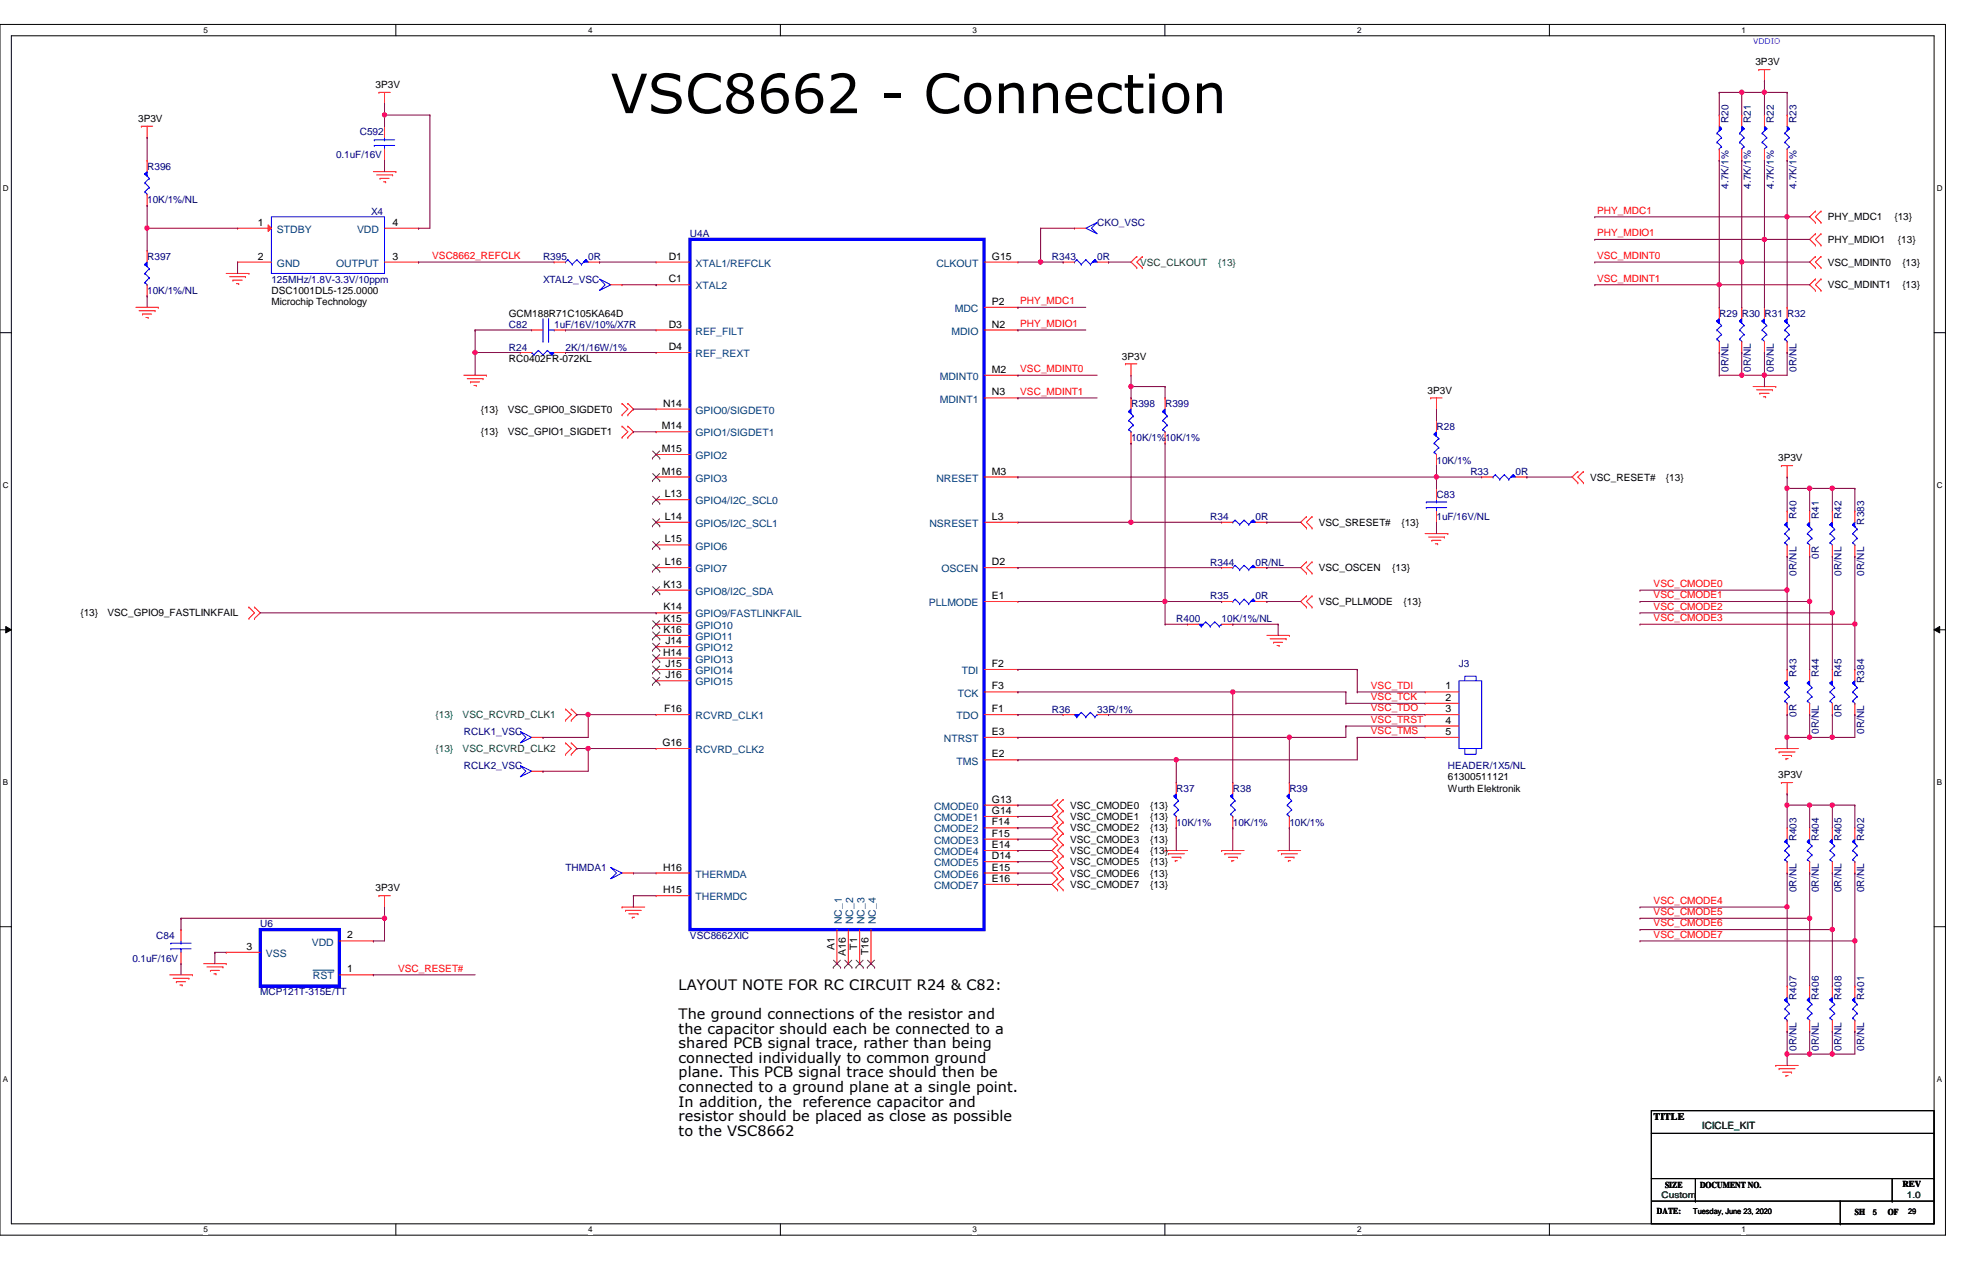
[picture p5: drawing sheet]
<svg xmlns="http://www.w3.org/2000/svg" width="432mm" height="279mm" viewBox="0 0 432 279" stroke-linecap="round" stroke-linejoin="round" font-family="sans-serif">
<defs><g id="words">
<text font-size="11.9" x="134.4" y="24.9">VSC8662 - Connection</text>
<g font-size="3.2">
<text x="149.4" y="217.7">LAYOUT NOTE FOR RC CIRCUIT R24 &amp; C82:</text>
<text x="149.4" y="224.2">The ground connections of the resistor and</text>
<text x="149.4" y="227.4">the capacitor should each be connected to a</text>
<text x="149.4" y="230.6">shared PCB signal trace, rather than being</text>
<text x="149.4" y="233.8">connected individually to common ground</text>
<text x="149.4" y="237">plane. This PCB signal trace should then be</text>
<text x="149.4" y="240.2">connected to a ground plane at a single point.</text>
<text x="149.4" y="243.5">In addition, the</text>
<text x="176.6" y="243.5">reference capacitor and</text>
<text x="149.4" y="246.7">resistor should be placed as close as possible</text>
<text x="149.4" y="249.9">to the VSC8662</text>
</g>
<g font-size="2.2">
<text x="386.3" y="14.4">3P3V</text>
<text x="82.6" y="19.3">3P3V</text>
<text x="30.4" y="26.8">3P3V</text>
<text x="56.7" y="49.7">1</text>
<text x="86.4" y="49.7">4</text>
<text x="402.3" y="48.5">PHY_MDC1</text>
<text x="402.3" y="53.5">PHY_MDIO1</text>
<text x="416.9" y="48.5">{13}</text>
<text x="417.7" y="53.5">{13}</text>
<text x="56.7" y="57.1">2</text>
<text x="86.4" y="57.1">3</text>
<text x="147.2" y="57.1">D1</text>
<text x="218.3" y="57.1">G15</text>
<text x="402.3" y="58.5">VSC_MDINT0</text>
<text x="418.7" y="58.5">{13}</text>
<text x="59.7" y="64.7">DSC1001DL5-125.0000</text>
<text x="147.2" y="62.1">C1</text>
<text x="402.3" y="63.4">VSC_MDINT1</text>
<text x="418.7" y="63.4">{13}</text>
<text x="59.7" y="67.1">Microchip Technology</text>
<text x="112" y="69.6">GCM188R71C105KA64D</text>
<text x="218.3" y="67.1">P2</text>
<text x="147.2" y="72.1">D3</text>
<text x="147.2" y="77">D4</text>
<text x="218.3" y="72.1">N2</text>
<text x="112" y="79.6">RC0402FR-072KL</text>
<text x="218.3" y="82">M2</text>
<text x="246.9" y="79.1">3P3V</text>
<text x="145.9" y="89.5">N14</text>
<text x="218.3" y="87">N3</text>
<text x="314.2" y="86.6">3P3V</text>
<text x="105.8" y="90.8">{13}</text>
<text x="105.8" y="95.8">{13}</text>
<text x="111.8" y="90.8">VSC_GPIO0_SIGDET0</text>
<text x="111.8" y="95.8">VSC_GPIO1_SIGDET1</text>
<text x="145.7" y="94.4">M14</text>
<text x="145.7" y="99.4">M15</text>
<text x="391.3" y="101.5">3P3V</text>
<text x="145.7" y="104.4">M16</text>
<text x="218.3" y="104.4">M3</text>
<text x="350" y="105.7">VSC_RESET#</text>
<text x="366.6" y="105.7">{13}</text>
<text x="146.3" y="109.4">L13</text>
<text x="146.3" y="114.3">L14</text>
<text x="146.3" y="119.3">L15</text>
<text x="218.3" y="114.3">L3</text>
<text x="290.2" y="115.7">VSC_SRESET#</text>
<text x="308.4" y="115.7">{13}</text>
<text x="146.3" y="124.3">L16</text>
<text x="218.3" y="124.3">D2</text>
<text x="290.2" y="125.6">VSC_OSCEN</text>
<text x="306.4" y="125.6">{13}</text>
<text x="146" y="129.3">K13</text>
<text x="218.3" y="131.8">E1</text>
<text x="17.7" y="135.6">{13}</text>
<text x="23.7" y="135.6">VSC_GPIO9_FASTLINKFAIL</text>
<text x="146" y="134.3">K14</text>
<text x="146" y="136.8">K15</text>
<text x="290.2" y="133.1">VSC_PLLMODE</text>
<text x="308.9" y="133.1">{13}</text>
<text x="146" y="139.2">K16</text>
<text x="146.4" y="141.7">J14</text>
<text x="145.9" y="144.2">H14</text>
<text x="146.4" y="146.7">J15</text>
<text x="146.4" y="149.2">J16</text>
<text x="218.3" y="146.7">F2</text>
<text x="218.3" y="151.7">F3</text>
<text x="318.1" y="151.7">1</text>
<text x="318.1" y="154.2">2</text>
<text x="146.2" y="156.7">F16</text>
<text x="218.3" y="156.7">F1</text>
<text x="218.3" y="161.7">E3</text>
<text x="318.1" y="156.7">3</text>
<text x="318.1" y="159.2">4</text>
<text x="318.1" y="161.7">5</text>
<text x="145.8" y="164.1">G16</text>
<text x="218.3" y="166.6">E2</text>
<text x="318.6" y="171.7">61300511121</text>
<text x="391.3" y="171.2">3P3V</text>
<text x="218.3" y="176.6">G13</text>
<text x="218.3" y="179.1">G14</text>
<text x="235.5" y="177.9">VSC_CMODE0</text>
<text x="253.2" y="177.9">{13}</text>
<text x="318.6" y="174.2">Wurth Elektronik</text>
<text x="218.3" y="181.6">F14</text>
<text x="218.3" y="184.1">F15</text>
<text x="235.5" y="180.4">VSC_CMODE1</text>
<text x="235.5" y="182.9">VSC_CMODE2</text>
<text x="235.5" y="185.4">VSC_CMODE3</text>
<text x="253.2" y="180.4">{13}</text>
<text x="253.2" y="182.9">{13}</text>
<text x="253.2" y="185.4">{13}</text>
<text x="145.9" y="191.5">H16</text>
<text x="218.3" y="186.6">E14</text>
<text x="218.3" y="189">D14</text>
<text x="218.3" y="191.5">E15</text>
<text x="235.5" y="187.9">VSC_CMODE4</text>
<text x="235.5" y="190.4">VSC_CMODE5</text>
<text x="253.2" y="187.9">{13}</text>
<text x="253.2" y="190.4">{13}</text>
<text x="82.6" y="196.1">3P3V</text>
<text x="145.9" y="196.5">H15</text>
<text x="218.3" y="194">E16</text>
<text x="235.5" y="192.9">VSC_CMODE6</text>
<text x="235.5" y="195.4">VSC_CMODE7</text>
<text x="253.2" y="192.9">{13}</text>
<text x="253.2" y="195.4">{13}</text>
<text x="54.3" y="209">3</text>
<text x="76.4" y="206.5">2</text>
<text x="183.6" y="209" transform="rotate(-90 183.6 209)">A1</text>
<text x="188.6" y="208.9" transform="rotate(-90 188.6 208.9)">T1</text>
<text x="76.4" y="213.9">1</text>
<text x="186.1" y="210.3" transform="rotate(-90 186.1 210.3)">A16</text>
<text x="191.1" y="210.2" transform="rotate(-90 191.1 210.2)">T16</text>
<text x="363.9" y="246.4">TITLE</text>
</g>
<g font-size="2.2" fill="#000080">
<text x="79.2" y="29.8">C592</text>
<text x="380.4" y="27.1" transform="rotate(-90 380.4 27.1)">R20</text>
<text x="385.4" y="27.1" transform="rotate(-90 385.4 27.1)">R21</text>
<text x="390.4" y="27.1" transform="rotate(-90 390.4 27.1)">R22</text>
<text x="395.4" y="27.1" transform="rotate(-90 395.4 27.1)">R23</text>
<text x="74" y="34.8">0.1uF/16V</text>
<text x="32.4" y="37.3">R396</text>
<text x="380.4" y="41.5" transform="rotate(-90 380.4 41.5)">4.7K/1%</text>
<text x="385.4" y="41.5" transform="rotate(-90 385.4 41.5)">4.7K/1%</text>
<text x="390.4" y="41.5" transform="rotate(-90 390.4 41.5)">4.7K/1%</text>
<text x="395.4" y="41.5" transform="rotate(-90 395.4 41.5)">4.7K/1%</text>
<text x="32.4" y="44.7">10K/1%/NL</text>
<text x="81.7" y="47.2">X4</text>
<text x="151.8" y="52.2">U4A</text>
<text x="241.5" y="49.7">CKO_VSC</text>
<text x="32.4" y="57.2">R397</text>
<text x="119.5" y="57.2">R395</text>
<text x="129.5" y="57.2">0R</text>
<text x="231.5" y="57.2">R343</text>
<text x="241.5" y="57.2">0R</text>
<text x="32.4" y="64.7">10K/1%/NL</text>
<text x="59.7" y="62.2">125MHz/1.8V-3.3V/10ppm</text>
<text x="119.5" y="62.2">XTAL2_VSC</text>
<text x="378.4" y="69.6">R29 R30 R31 R32</text>
<text x="112" y="72.1">C82</text>
<text x="112" y="77.1">R24</text>
<text x="122" y="72.1">1uF/16V/10%/X7R</text>
<text x="124.5" y="77.1">2K/1/16W/1%</text>
<text x="380.4" y="81.8" transform="rotate(-90 380.4 81.8)">0R/NL</text>
<text x="385.4" y="81.8" transform="rotate(-90 385.4 81.8)">0R/NL</text>
<text x="390.4" y="81.8" transform="rotate(-90 390.4 81.8)">0R/NL</text>
<text x="395.4" y="81.8" transform="rotate(-90 395.4 81.8)">0R/NL</text>
<text x="248.9" y="89.6">R398</text>
<text x="256.4" y="89.6">R399</text>
<text x="316.1" y="94.5">R28</text>
<text x="248.9" y="97">10K/1%10K/1%</text>
<text x="316.1" y="102">10K/1%</text>
<text x="323.6" y="104.5">R33</text>
<text x="333.5" y="104.5">0R</text>
<text x="316.1" y="109.5">C83</text>
<text x="266.4" y="114.5">R34</text>
<text x="276.3" y="114.5">0R</text>
<text x="316.1" y="114.5">1uF/16V/NL</text>
<text x="395.4" y="114.2" transform="rotate(-90 395.4 114.2)">R40</text>
<text x="400.3" y="114.2" transform="rotate(-90 400.3 114.2)">R41</text>
<text x="405.3" y="114.2" transform="rotate(-90 405.3 114.2)">R42</text>
<text x="410.3" y="115.4" transform="rotate(-90 410.3 115.4)">R383</text>
<text x="266.4" y="124.4">R344</text>
<text x="276.3" y="124.4">0R/NL</text>
<text x="400.3" y="122.9" transform="rotate(-90 400.3 122.9)">0R</text>
<text x="266.4" y="131.9">R35</text>
<text x="276.3" y="131.9">0R</text>
<text x="395.4" y="126.6" transform="rotate(-90 395.4 126.6)">0R/NL</text>
<text x="405.3" y="126.6" transform="rotate(-90 405.3 126.6)">0R/NL</text>
<text x="410.3" y="126.6" transform="rotate(-90 410.3 126.6)">0R/NL</text>
<text x="258.9" y="136.9">R400</text>
<text x="268.9" y="136.9">10K/1%/NL</text>
<text x="321.1" y="146.8">J3</text>
<text x="395.4" y="149" transform="rotate(-90 395.4 149)">R43</text>
<text x="400.3" y="149" transform="rotate(-90 400.3 149)">R44</text>
<text x="405.3" y="149" transform="rotate(-90 405.3 149)">R45</text>
<text x="410.3" y="150.2" transform="rotate(-90 410.3 150.2)">R384</text>
<text x="102.1" y="161.8">RCLK1_VSC</text>
<text x="231.5" y="156.8">R36</text>
<text x="241.5" y="156.8">33R/1%</text>
<text x="395.4" y="157.7" transform="rotate(-90 395.4 157.7)">0R</text>
<text x="400.3" y="161.5" transform="rotate(-90 400.3 161.5)">0R/NL</text>
<text x="405.3" y="157.7" transform="rotate(-90 405.3 157.7)">0R</text>
<text x="410.3" y="161.5" transform="rotate(-90 410.3 161.5)">0R/NL</text>
<text x="102.1" y="169.2">RCLK2_VSC</text>
<text x="318.6" y="169.2">HEADER/1X5/NL</text>
<text x="258.9" y="174.2">R37</text>
<text x="271.3" y="174.2">R38</text>
<text x="283.8" y="174.2">R39</text>
<text x="258.9" y="181.7">10K/1%</text>
<text x="271.3" y="181.7">10K/1%</text>
<text x="283.8" y="181.7">10K/1%</text>
<text x="395.4" y="185.1" transform="rotate(-90 395.4 185.1)">R403</text>
<text x="400.3" y="185.1" transform="rotate(-90 400.3 185.1)">R404</text>
<text x="405.3" y="185.1" transform="rotate(-90 405.3 185.1)">R405</text>
<text x="410.3" y="185.1" transform="rotate(-90 410.3 185.1)">R402</text>
<text x="124.5" y="191.6">THMDA1</text>
<text x="395.4" y="196.3" transform="rotate(-90 395.4 196.3)">0R/NL</text>
<text x="400.3" y="196.3" transform="rotate(-90 400.3 196.3)">0R/NL</text>
<text x="405.3" y="196.3" transform="rotate(-90 405.3 196.3)">0R/NL</text>
<text x="410.3" y="196.3" transform="rotate(-90 410.3 196.3)">0R/NL</text>
<text x="34.4" y="206.5">C84</text>
<text x="57.3" y="204">U6</text>
<text x="151.8" y="206.5">VSC8662XIC</text>
<text x="29.1" y="211.5">0.1uF/16V</text>
<text x="57.3" y="219">MCP121T-315E/TT</text>
<text x="395.4" y="220" transform="rotate(-90 395.4 220)">R407</text>
<text x="400.3" y="220" transform="rotate(-90 400.3 220)">R406</text>
<text x="405.3" y="220" transform="rotate(-90 405.3 220)">R408</text>
<text x="410.3" y="220" transform="rotate(-90 410.3 220)">R401</text>
<text x="395.4" y="231.1" transform="rotate(-90 395.4 231.1)">0R/NL</text>
<text x="400.3" y="231.1" transform="rotate(-90 400.3 231.1)">0R/NL</text>
<text x="405.3" y="231.1" transform="rotate(-90 405.3 231.1)">0R/NL</text>
<text x="410.3" y="231.1" transform="rotate(-90 410.3 231.1)">0R/NL</text>
</g>
<g font-size="2.2" fill="#f00">
<text x="351.5" y="47">PHY_MDC1</text>
<text x="351.5" y="51.9">PHY_MDIO1</text>
<text x="95.1" y="56.9">VSC8662_REFCLK</text>
<text x="351.5" y="56.9">VSC_MDINT0</text>
<text x="351.5" y="61.9">VSC_MDINT1</text>
<text x="224.5" y="71.9">PHY_MDIO1</text>
<text x="224.5" y="66.9">PHY_MDC1</text>
<text x="224.5" y="81.8">VSC_MDINT0</text>
<text x="224.5" y="86.8">VSC_MDINT1</text>
<text x="363.9" y="129.1">VSC_CMODE0</text>
<text x="363.9" y="131.6">VSC_CMODE1</text>
<text x="363.9" y="136.6">VSC_CMODE3</text>
<text x="363.9" y="134.1">VSC_CMODE2</text>
<text x="301.7" y="151.5">VSC_TDI</text>
<text x="301.7" y="154">VSC_TCK</text>
<text x="301.7" y="159">VSC_TRST</text>
<text x="301.7" y="161.5">VSC_TMS</text>
<text x="301.7" y="156.5">VSC_TDO</text>
<text x="363.9" y="198.8">VSC_CMODE4</text>
<text x="363.9" y="201.3">VSC_CMODE5</text>
<text x="363.9" y="203.8">VSC_CMODE6</text>
<text x="363.9" y="206.3">VSC_CMODE7</text>
<text x="87.6" y="213.7">VSC_RESET#</text>
</g>
<g font-size="2.2" fill="#004080">
<text x="61" y="51.2">STDBY</text>
<text x="78.6" y="51.2">VDD</text>
<text x="61" y="58.7">GND</text>
<text x="74" y="58.7">OUTPUT</text>
<text x="153.1" y="58.7">XTAL1/REFCLK</text>
<text x="206.1" y="58.7">CLKOUT</text>
<text x="153.1" y="63.7">XTAL2</text>
<text x="210.1" y="68.6">MDC</text>
<text x="153.1" y="73.6">REF_FILT</text>
<text x="209.4" y="73.6">MDIO</text>
<text x="153.1" y="78.6">REF_REXT</text>
<text x="206.8" y="83.6">MDINT0</text>
<text x="206.8" y="88.6">MDINT1</text>
<text x="153.1" y="91">GPIO0/SIGDET0</text>
<text x="153.1" y="96">GPIO1/SIGDET1</text>
<text x="153.1" y="101">GPIO2</text>
<text x="153.1" y="106">GPIO3</text>
<text x="206.1" y="106">NRESET</text>
<text x="153.1" y="111">GPIO4/I2C_SCL0</text>
<text x="153.1" y="115.9">GPIO5/I2C_SCL1</text>
<text x="204.6" y="115.9">NSRESET</text>
<text x="153.1" y="120.9">GPIO6</text>
<text x="153.1" y="125.9">GPIO7</text>
<text x="207.2" y="125.9">OSCEN</text>
<text x="153.1" y="130.9">GPIO8/I2C_SDA</text>
<text x="153.1" y="135.8">GPIO9/FASTLINKFAIL</text>
<text x="204.4" y="133.3">PLLMODE</text>
<text x="153.1" y="138.3">GPIO10</text>
<text x="153.1" y="140.8">GPIO11</text>
<text x="153.1" y="143.3">GPIO12</text>
<text x="153.1" y="145.8">GPIO13</text>
<text x="153.1" y="148.3">GPIO14</text>
<text x="211.7" y="148.3">TDI</text>
<text x="153.1" y="150.8">GPIO15</text>
<text x="210.8" y="153.2">TCK</text>
<text x="153.1" y="158.2">RCVRD_CLK1</text>
<text x="210.5" y="158.2">TDO</text>
<text x="153.1" y="165.7">RCVRD_CLK2</text>
<text x="207.7" y="163.2">NTRST</text>
<text x="210.5" y="168.2">TMS</text>
<text x="205.6" y="178.1">CMODE0</text>
<text x="205.6" y="180.6">CMODE1</text>
<text x="205.6" y="183.1">CMODE2</text>
<text x="205.6" y="185.6">CMODE3</text>
<text x="205.6" y="188.1">CMODE4</text>
<text x="205.6" y="190.6">CMODE5</text>
<text x="153.1" y="193.1">THERMDA</text>
<text x="205.6" y="193.1">CMODE6</text>
<text x="205.6" y="195.6">CMODE7</text>
<text x="153.1" y="198.1">THERMDC</text>
<text x="185.3" y="203.3" transform="rotate(-90 185.3 203.3)">NC_1</text>
<text x="187.7" y="203.3" transform="rotate(-90 187.7 203.3)">NC_2</text>
<text x="190.2" y="203.3" transform="rotate(-90 190.2 203.3)">NC_3</text>
<text x="192.7" y="203.3" transform="rotate(-90 192.7 203.3)">NC_4</text>
<text x="68.6" y="208">VDD</text>
<text x="58.5" y="210.5">VSS</text>
<text x="68.9" y="215.5">RST</text>
</g>
<g font-size="2.2" fill="#008000">
<text x="250.9" y="58.5">VSC_CLKOUT</text>
<text x="268.1" y="58.5">{13}</text>
<text x="95.8" y="158">{13}</text>
<text x="101.8" y="158">VSC_RCVRD_CLK1</text>
<text x="95.8" y="165.5">{13}</text>
<text x="101.8" y="165.5">VSC_RCVRD_CLK2</text>
<text x="374.6" y="248.4">ICICLE_KIT</text>
</g>
<g font-size="2" fill="#008000">
<text x="365.7" y="263.6">Custom</text>
<text x="419.7" y="263.6">1.0</text>
</g>
<g font-size="2">
<text x="366.4" y="261.4">SIZE</text>
<text x="374.1" y="261.4">DOCUMENT NO.</text>
<text x="418.7" y="261.1">REV</text>
<text x="364.7" y="267.1">DATE:</text>
<text x="408.2" y="267.3">SH</text>
<text x="415.5" y="267.3">OF</text>
</g>
<g font-size="1.8">
<text x="44.8" y="7.3">5</text>
<text x="129.4" y="7.3">4</text>
<text x="214" y="7.3">3</text>
<text x="298.7" y="7.3">2</text>
<text x="383.3" y="7.3">1</text>
<text x=".6" y="42.1">D</text>
<text x="426.3" y="42.1">D</text>
<text x=".6" y="107.4">C</text>
<text x="426.3" y="107.4">C</text>
<text x=".6" y="172.8">B</text>
<text x="426.3" y="172.8">B</text>
<text x=".6" y="238.1">A</text>
<text x="426.3" y="238.1">A</text>
<text x="44.8" y="271.1">5</text>
<text x="129.4" y="271.1">4</text>
<text x="214" y="271.1">3</text>
<text x="298.7" y="271.1">2</text>
<text x="383.3" y="271.1">1</text>
</g>
<text font-size="1.7" fill="#8000ff" x="385.8" y="9.6">VDDIO</text>
<g font-size="1.7">
<text x="372.7" y="267.1">Tuesday, June 23, 2020</text>
<text x="412.2" y="267.4">5</text>
<text x="419.9" y="267.1">29</text>
</g>
</g></defs>
<path d="M0 5.4h428.2v266.3h-428.2zM2.5 7.9h423.2v261.3h-423.2z" fill="none" stroke="#000" stroke-width=".22"/>
<g fill="#fff">
<path d="M44.8 5.7h1v2h-1z"/>
<path d="M44.8 269.5h1v2h-1z"/>
</g>
<path d="M87.1 5.4v2.5M87.1 269.2v2.5" fill="none" stroke="#000" stroke-width=".22"/>
<g fill="#fff">
<path d="M129.4 5.7h1v2h-1z"/>
<path d="M129.4 269.5h1v2h-1z"/>
</g>
<path d="M171.7 5.4v2.5M171.7 269.2v2.5" fill="none" stroke="#000" stroke-width=".22"/>
<g fill="#fff">
<path d="M214 5.7h1v2h-1z"/>
<path d="M214 269.5h1v2h-1z"/>
</g>
<path d="M256.4 5.4v2.5M256.4 269.2v2.5" fill="none" stroke="#000" stroke-width=".22"/>
<g fill="#fff">
<path d="M298.7 5.7h.9v2h-.9z"/>
<path d="M298.7 269.5h.9v2h-.9z"/>
</g>
<path d="M341 5.4v2.5M341 269.2v2.5" fill="none" stroke="#000" stroke-width=".22"/>
<g fill="#fff">
<path d="M383.3 5.7h1v2h-1z"/>
<path d="M383.3 269.5h1v2h-1z"/>
<path d="M.6 40.5h1.3v2h-1.3z"/>
<path d="M426.3 40.5h1.3v2h-1.3z"/>
<path d="M.6 105.8h1.3v2h-1.3z"/>
<path d="M426.3 105.8h1.3v2h-1.3z"/>
</g>
<path d="M0 73.2h2.5M425.7 73.2h2.5" fill="none" stroke="#000" stroke-width=".22"/>
<g fill="#fff">
<path d="M.6 171.2h1.2v2h-1.2z"/>
<path d="M426.3 171.2h1.1v2h-1.1z"/>
</g>
<path d="M0 138.6h2.5M1.3 137.8l1.2 .8-1.2 .6zM425.7 138.6l1.2-.8v1.4zM425.7 138.6h2.5" fill="none" stroke="#000" stroke-width=".22"/>
<path d="M1.3 137.8l1.2 .8-1.2 .6zM425.7 138.6l1.2-.8v1.4z" fill="#000"/>
<g fill="#fff">
<path d="M.6 236.5h1.2v2h-1.2z"/>
<path d="M426.3 236.5h1.1v2h-1.1z"/>
</g>
<g fill="none" stroke="#000" stroke-width=".22">
<path d="M0 203.9h2.5M425.7 203.9h2.5M363.4 244.3h62.3v24.9h-62.3zM363.4 249.3h62.3M363.4 259.3h62.3M373.1 259.3v4.9M416.4 259.3v4.9M425.7 249.3h.1M425.7 259.3h.1M363.4 264.2h62.3M373.1 264.2h.1M405 269.2h.1"/>
<path d="M405 264.2v5M416.4 264.2h.1M425.7 264.2h.1"/>
</g>
<g fill="none" stroke="#f00" stroke-width=".22">
<path d="M387.1 15.3h.1M387.1 15.3h2.5M388.3 17.8h.1M388.3 15.3v2.5M31.1 27.8h.1M31.1 27.8h2.5M32.4 30.3h.1M32.4 27.8v2.5M82.2 37.8h4.9M82.9 38.5h3.5M83.4 20.3h.1M83.4 20.3h2.5"/>
<path d="M83.7 39.2h.1M83.7 39.2h1.9M84.6 22.8h.1M84.6 20.3v2.5M86.4 38.5h.1M87.1 37.8h.1M84.4 40h.5M84.9 40h.1M250.2 56.4h.1M250.2 58.9h.1M250.2 56.4l-1.3 1.3 1.3 1.2M251.4 58.9h.1"/>
<path d="M251.4 56.4h.1M251.4 56.4l-1.2 1.3 1.2 1.2M399.5 46.4h.1M399.5 48.9h.1M399.5 51.4h.1M399.5 53.9h.1M399.5 56.4h.1M399.5 58.9h.1M399.5 46.4l-1.2 1.3 1.2 1.2M399.5 51.4l-1.2 1.3 1.2 1.2M399.5 56.4l-1.2 1.3 1.2 1.2M400.8 48.9h.1"/>
<path d="M400.8 46.4h.1M400.8 53.9h.1M400.8 51.4h.1M400.8 58.9h.1M400.8 56.4h.1M400.8 46.4l-1.3 1.3 1.3 1.2M400.8 51.4l-1.3 1.3 1.3 1.2M400.8 56.4l-1.3 1.3 1.3 1.2M29.9 67.6h4.9M30.6 68.4h3.5M31.4 69.1h.1M31.4 69.1h2"/>
<path d="M32.1 69.8h.5M32.6 69.8h.1M34.1 68.4h.1M34.8 67.6h.1M49.8 60.2h5M50.5 60.9h3.5M51.3 61.6h.1M51.3 61.6h2M52 62.4h.5M52.5 62.4h.1M54 60.9h.1M54.8 60.2h.1"/>
<path d="M399.5 61.4h.1M399.5 63.9h.1M399.5 61.4l-1.2 1.3 1.2 1.2M400.8 63.9h.1M400.8 61.4h.1M400.8 61.4l-1.3 1.3 1.3 1.2M102.1 82.5h5M102.8 83.3h3.5M103.5 84h.1M103.5 84h2M104.3 84.8h.5M104.8 84.8h.1"/>
<path d="M106.3 83.3h.1M107.1 82.5h.1M136.9 91.3h.1M136.9 88.8h.1M136.9 96.2h.1M136.9 93.8h.1M136.9 88.8l1.3 1.2-1.3 1.3M136.9 93.8l1.3 1.2-1.3 1.2M138.2 88.8h.1M138.2 91.3h.1M138.2 93.8h.1M138.2 96.2h.1"/>
<path d="M138.2 88.8l1.2 1.2-1.2 1.3M138.2 93.8l1.2 1.2-1.2 1.2M247.7 80.1h.1M247.7 80.1h2.5M248.9 82.5h.1M248.9 80.1v2.4M314.9 87.5h.1M314.9 87.5h2.5M316.1 90h.1M316.1 87.5v2.5M385.8 85h5M386.6 85.8h3.5"/>
<path d="M387.3 86.5h.1M387.3 86.5h2M388.1 87.3h.5M388.6 87.3h.1M390.1 85.8h.1M390.8 85h.1M287.5 113.7h.1M287.5 116.2h.1M287.5 113.7l-1.2 1.2 1.2 1.3M288.8 116.2h.1M288.8 113.7h.1M288.8 113.7l-1.3 1.2 1.3 1.3"/>
<path d="M313.6 117.4h5M314.4 118.2h3.5M315.1 118.9h.1M315.1 118.9h2M315.9 119.6h.5M316.1 107.4h.1M316.1 114.9h.1M316.1 107.4v2.5M316.1 112.4v2.5M316.4 119.6h.1M317.9 118.2h.1M318.6 117.4h.1"/>
<path d="M347.3 103.7h.1M347.3 106.2h.1M347.3 103.7l-1.3 1.2 1.3 1.3M348.5 106.2h.1M348.5 103.7h.1M348.5 103.7l-1.2 1.2 1.2 1.3M392 102.4h.1M392 102.4h2.5M393.3 104.9h.1M393.3 102.4v2.5M54.8 136.1h.1M54.8 133.6h.1"/>
<path d="M54.8 133.6l1.2 1.2-1.2 1.3M56 133.6h.1M56 136.1h.1M56 133.6l1.3 1.2-1.3 1.3M278.8 139.8h5M283.8 139.8h.1M287.5 131.1h.1M287.5 133.6h.1M287.5 123.6h.1M287.5 126.1h.1M287.5 131.1l-1.2 1.2 1.2 1.3M287.5 123.6l-1.2 1.3 1.2 1.2"/>
<path d="M288.8 133.6h.1M288.8 131.1h.1M288.8 126.1h.1M288.8 123.6h.1M288.8 131.1l-1.3 1.2 1.3 1.3M288.8 123.6l-1.3 1.3 1.3 1.2M124.5 158.5h.1M124.5 156h.1M124.5 156l1.2 1.2-1.2 1.3M125.7 156h.1M125.7 158.5h.1M125.7 156l1.3 1.2-1.3 1.3"/>
<path d="M279.5 140.5h3.5M280.3 141.3h.1M280.3 141.3h2M281.1 142h.4M281.5 142h.1M283 140.5h.1M124.5 165.9h.1M124.5 163.4h.1M124.5 163.4l1.2 1.3-1.2 1.2M125.7 163.4h.1M125.7 165.9h.1M125.7 163.4l1.3 1.3-1.3 1.2"/>
<path d="M232.7 175.9h.1M232.7 178.4h.1M232.7 175.9l-1.2 1.2 1.2 1.3M232.7 178.4l-1.2 1.2 1.2 1.3M234 178.4h.1M234 175.9h.1M234 175.9l-1.3 1.2 1.3 1.3M234 178.4l-1.3 1.2 1.3 1.3M390.8 164.7h.1M390.8 164.7h5M391.5 165.4h.1M391.5 165.4h3.6"/>
<path d="M392 172.2h.1M392 172.2h2.5M392.3 166.2h2M393.1 166.9h.1M393.1 166.9h.4M393.3 174.7h.1M393.3 172.2v2.5M394.3 166.2h.1M83.4 197.1h.1M83.4 197.1h2.5M84.6 199.6h.1M84.6 197.1v2.5"/>
<path d="M136.9 199.6h.1M136.9 199.6h5M232.7 180.9h.1M232.7 183.3h.1M232.7 185.8h.1M232.7 188.3h.1M232.7 190.8h.1M232.7 193.3h.1M232.7 195.8h.1M232.7 180.9l-1.2 1.2 1.2 1.2M232.7 183.3l-1.2 1.3 1.2 1.2M232.7 185.8l-1.2 1.3 1.2 1.2"/>
<path d="M232.7 188.3l-1.2 1.3 1.2 1.2M232.7 190.8l-1.2 1.3 1.2 1.2M232.7 193.3l-1.2 1.3 1.2 1.2M234 180.9h.1M234 183.3h.1M234 185.8h.1M234 188.3h.1M234 190.8h.1M234 193.3h.1M234 195.8h.1M234 180.9l-1.3 1.2 1.3 1.2M234 183.3l-1.3 1.3 1.3 1.2"/>
<path d="M234 185.8l-1.3 1.3 1.3 1.2M234 188.3l-1.3 1.3 1.3 1.2M234 190.8l-1.3 1.3 1.3 1.2M234 193.3l-1.3 1.3 1.3 1.2M256.4 187.1h.1M256.4 187.1h5M257.1 187.8h.1M257.1 187.8h3.5M257.9 188.6h2M258.7 189.4h.1M258.7 189.4h.4M259.9 188.6h.1"/>
<path d="M268.9 187.1h.1M268.9 187.1h4.9M269.6 187.8h.1M269.6 187.8h3.5M270.3 188.6h2M271.1 189.4h.1M271.1 189.4h.5M272.3 188.6h.1M281.3 187.1h.1M281.3 187.1h5M282 187.8h.1M282 187.8h3.5"/>
<path d="M282.8 188.6h2M283.5 189.4h.1M283.5 189.4h.5M284.8 188.6h.1M37.3 214.5h5M38.1 215.2h3.5M38.8 216h.1M38.8 216h2.1M39.6 216.7h.5M40.1 216.7h.1M41.6 215.2h.1M42.3 214.5h.1"/>
<path d="M44.8 212h5M45.6 212.7h3.5M46.3 213.5h.1M46.3 213.5h2M47.1 214.2h.4M47.5 214.2h.1M49.1 212.7h.1M49.8 212h.1M137.7 200.3h.1M137.7 200.3h3.4M138.4 201h2M139.1 201.8h.1"/>
<path d="M139.1 201.8h.6M140.4 201h.1M390.8 234.4h.1M390.8 234.4h5M391.5 235.1h.1M391.5 235.1h3.6M392.3 235.9h2M393.1 236.6h.1M393.1 236.6h.4M394.3 235.9h.1"/>
</g>
<g fill="none" stroke="#00f" stroke-width=".22">
<path d="M313.9 111.7h.1M313.9 110.4h.1M313.9 111.7h4.5M313.9 110.4h4.5M316.1 110.4h.1M316.1 111.7h.1M316.1 109.9v.5M316.1 111.7v.7M263.9 137.3l.5 .5M264.4 137.8h.1M265.3 136.8h.1M265.3 136.8l-.9 1"/>
<path d="M265.3 136.8l1.1 1M266.4 137.8h.1M267.3 136.8h.1M267.3 136.8l-.9 1M267.3 136.8l1.1 1M268.4 137.8h.1M268.9 137.3h.1M268.9 137.3l-.5 .5"/>
</g>
<path d="M263.9 137.3h1l-.5 .5 .5-.5-.5 .5z" fill-rule="evenodd" fill="#00f"/>
<g fill="none" stroke="#00f" stroke-width=".22">
<path d="M382.9 29.3h.1M382.9 31.3h.1M382.9 29.3l.9 1M382.9 31.3l.9 1M383.3 32.8h.1M383.3 27.8l.5 .5M383.8 28.3h.1M383.8 30.3h.1M383.8 32.3h.1M383.8 28.3l-.9 1M383.8 30.3l-.9 1M383.8 32.3l-.5 .5"/>
<path d="M263.9 137.3h1l-.5 .5 .5-.5-.5 .5z"/>
</g>
<path d="M261.4 137.3h.1M261.4 137.3h2.5M268.9 137.3h2.4M271.3 137.3h.1" fill="none" stroke="#f00" stroke-width=".22"/>
<path d="M383.3 27.8l.5 .5-.5 .5 .5-.5-.5 .5z" fill-rule="evenodd" fill="#00f"/>
<g fill="none" stroke="#00f" stroke-width=".22">
<path d="M383.3 27.8l.5 .5-.5 .5 .5-.5-.5 .5zM392.8 115.4h.1M392.8 117.4h.1M392.8 119.4h.1M392.8 115.4l1 1M392.8 117.4l1 1M392.8 119.4l.5 .5M393.3 119.9h.1M393.3 114.9l-.5 .5M393.8 116.4h.1M393.8 118.4h.1M393.8 116.4l-1 1"/>
<path d="M393.8 118.4l-1 1"/>
</g>
<path d="M383.3 25.3h.1M383.3 35.3h.1M383.3 25.3v2.5M383.3 32.8v2.5" fill="none" stroke="#f00" stroke-width=".22"/>
<path d="M392.8 115.4l.5-.5v1z" fill-rule="evenodd" fill="#00f"/>
<g fill="none" stroke="#00f" stroke-width=".22">
<path d="M392.8 115.4l.5-.5v1zM407.8 115.4h.1M407.8 117.4h.1M407.8 119.4h.1M407.8 115.4l.9 1M407.8 117.4l.9 1M407.8 119.4l.4 .5M408.2 119.9h.1M408.2 114.9l-.4 .5M408.7 116.4h.1M408.7 118.4h.1M408.7 116.4l-.9 1"/>
<path d="M408.7 118.4l-.9 1"/>
</g>
<path d="M393.3 112.4h.1M393.3 112.4v2.5M393.3 119.9v2.5M393.3 122.4h.1" fill="none" stroke="#f00" stroke-width=".22"/>
<path d="M408.2 114.9v1l-.4-.5 .4 .5-.4-.5z" fill-rule="evenodd" fill="#00f"/>
<g fill="none" stroke="#00f" stroke-width=".22">
<path d="M408.2 114.9v1l-.4-.5 .4 .5-.4-.5zM271.3 124.9h.1M271.8 124.4h.1M271.8 124.4l1 .9M271.8 124.4l-.5 .5M272.8 125.3h.1M273.8 124.4h.1M273.8 124.4l1 .9M273.8 124.4l-1 .9M274.8 125.3h.1M275.8 124.4h.1M275.8 124.4l.5 .5"/>
<path d="M275.8 124.4l-1 .9M114.5 168.4l2.5 1.3-2.5 1.2 1.2-1.2z"/>
</g>
<path d="M408.2 112.4h.1M408.2 112.4v2.5M408.2 119.9v2.5M408.2 122.4h.1M117 169.7h2.5M119.5 169.7h.1" fill="none" stroke="#f00" stroke-width=".22"/>
<path d="M275.3 124.9l.5-.5 .5 .5h-1l.5-.5z" fill-rule="evenodd" fill="#00f"/>
<g fill="none" stroke="#00f" stroke-width=".22">
<path d="M124.5 57.7h.1M125 57.1h.1M125 57.1l.9 1.1M125 57.1l-.5 .6M125.9 58.2h.1M127 57.1h.1M127 57.1l1 1.1M127 57.1l-1.1 1.1M128 58.2h.1M128.9 57.1h.1M128.9 57.1l.6 .6M128.9 57.1l-.9 1.1"/>
<path d="M275.3 124.9l.5-.5 .5 .5h-1l.5-.5z"/>
</g>
<path d="M268.9 124.9h.1M268.9 124.9h2.4M276.3 124.9h2.5M278.8 124.9h.1" fill="none" stroke="#f00" stroke-width=".22"/>
<path d="M128.4 57.7l.5-.6 .6 .6h-1.1l.5-.6z" fill-rule="evenodd" fill="#00f"/>
<g fill="none" stroke="#00f" stroke-width=".22">
<path d="M128.4 57.7l.5-.6 .6 .6h-1.1l.5-.6zM397.8 115.4h.1M397.8 117.4h.1M397.8 119.4h.1M397.8 115.4l1 1M397.8 117.4l1 1M397.8 119.4l.5 .5M398.3 119.9h.1M398.3 114.9l-.5 .5M398.8 116.4h.1M398.8 118.4h.1M398.8 116.4l-1 1"/>
<path d="M398.8 118.4l-1 1"/>
</g>
<path d="M122 57.7h.1M122 57.7h2.5M129.5 57.7h2.5M132 57.7h.1" fill="none" stroke="#f00" stroke-width=".22"/>
<path d="M397.8 115.4l.5-.5v1z" fill-rule="evenodd" fill="#00f"/>
<g fill="none" stroke="#00f" stroke-width=".22">
<path d="M397.8 115.4l.5-.5v1zM407.8 150.2h.1M407.8 152.2h.1M407.8 154.2h.1M407.8 150.2l.9 1.1M407.8 152.2l.9 1M407.8 154.2l.4 .5M408.2 154.7h.1M408.2 149.8l-.4 .4M408.7 151.3h.1M408.7 153.2h.1M408.7 151.3l-.9 .9"/>
<path d="M408.7 153.2l-.9 1"/>
</g>
<path d="M398.3 112.4h.1M398.3 112.4v2.5M398.3 119.9v2.5M398.3 122.4h.1M49.8 209.5h.1M49.8 209.5h7.5M74.7 207h7.5M74.7 214.5h7.5M82.2 207h.1M82.2 214.5h.1" fill="none" stroke="#f00" stroke-width=".22"/>
<path d="M57.3 204.5h17.4v12.5h-17.4z" fill="none" stroke="#00f" stroke-width=".72"/>
<path d="M68.9 213.4h4.5M73.4 213.4h.1" fill="none" stroke="#004080" stroke-width=".22"/>
<path d="M408.2 149.8v.9l-.4-.5 .4 .5-.4-.5z" fill-rule="evenodd" fill="#00f"/>
<g fill="none" stroke="#00f" stroke-width=".22">
<path d="M402.8 115.4h.1M402.8 117.4h.1M402.8 119.4h.1M402.8 115.4l1 1M402.8 117.4l1 1M402.8 119.4l.5 .5M403.3 119.9h.1M403.3 114.9l-.5 .5M403.8 116.4h.1M403.8 118.4h.1M403.8 116.4l-1 1M403.8 118.4l-1 1"/>
<path d="M408.2 149.8v.9l-.4-.5 .4 .5-.4-.5z"/>
</g>
<path d="M408.2 147.3h.1M408.2 157.2h.1M408.2 147.3v2.5M408.2 154.7v2.5" fill="none" stroke="#f00" stroke-width=".22"/>
<path d="M402.8 115.4l.5-.5v1z" fill-rule="evenodd" fill="#00f"/>
<g fill="none" stroke="#00f" stroke-width=".22">
<path d="M387.8 29.3h.1M387.8 31.3h.1M387.8 29.3l1 1M387.8 31.3l1 1M388.3 32.8h.1M388.3 27.8l.5 .5M388.8 28.3h.1M388.8 30.3h.1M388.8 32.3h.1M388.8 28.3l-1 1M388.8 30.3l-1 1M388.8 32.3l-.5 .5"/>
<path d="M132 61.4l2.4 1.3-2.4 1.2 1.2-1.2zM402.8 115.4l.5-.5v1z"/>
</g>
<path d="M134.4 62.7h2.5M136.9 62.7h.1M403.3 112.4h.1M403.3 112.4v2.5M403.3 119.9v2.5M403.3 122.4h.1" fill="none" stroke="#f00" stroke-width=".22"/>
<path d="M388.3 27.8l.5 .5-.5 .5 .5-.5-.5 .5z" fill-rule="evenodd" fill="#00f"/>
<g fill="none" stroke="#00f" stroke-width=".22">
<path d="M388.3 27.8l.5 .5-.5 .5 .5-.5-.5 .5zM255.9 90.5h.1M255.9 92.5h.1M255.9 94.5h.1M255.9 90.5l1 1M255.9 92.5l1 1M255.9 94.5l.5 .5M256.4 95h.1M256.4 90l-.5 .5M256.9 91.5h.1M256.9 93.5h.1M256.9 91.5l-1 1"/>
<path d="M256.9 93.5l-1 1"/>
</g>
<path d="M388.3 25.3h.1M388.3 35.3h.1M388.3 25.3v2.5M388.3 32.8v2.5" fill="none" stroke="#f00" stroke-width=".22"/>
<path d="M256.4 90v1l-.5-.5 .5 .5-.5-.5z" fill-rule="evenodd" fill="#00f"/>
<g fill="none" stroke="#00f" stroke-width=".22">
<path d="M256.4 90v1l-.5-.5 .5 .5-.5-.5zM328.6 104.9h.1M329.1 104.4h.1M329.1 104.4l1 1.1M329.1 104.4l-.5 .5M330.1 105.5h.1M331.1 104.4h.1M331.1 104.4l1 1.1M331.1 104.4l-1 1.1M332.1 105.5h.1M333.1 104.4h.1M333.1 104.4l.4 .5"/>
<path d="M333.1 104.4l-1 1.1"/>
</g>
<path d="M256.4 87.5h.1M256.4 97.5h.1M256.4 87.5v2.5M256.4 95v2.5" fill="none" stroke="#f00" stroke-width=".22"/>
<path d="M332.6 104.9l.5-.5 .4 .5h-.9l.5-.5z" fill-rule="evenodd" fill="#00f"/>
<g fill="none" stroke="#00f" stroke-width=".22">
<path d="M119.5 75.1h.1M119.5 70.1v5M120.7 75.1h.1M120.7 72.6h1.3M120.7 70.1v5M122 72.6h.1M332.6 104.9l.5-.5 .4 .5h-.9l.5-.5zM397.8 150.2h.1M397.8 152.2h.1M397.8 154.2h.1M397.8 150.2l1 1.1M397.8 152.2l1 1"/>
<path d="M397.8 154.2l.5 .5M398.3 154.7h.1M398.3 149.8l-.5 .4M398.8 151.3h.1M398.8 153.2h.1M398.8 151.3l-1 .9M398.8 153.2l-1 1"/>
</g>
<path d="M117 72.6h.1M117 72.6h2.5M122 72.6h2.5M124.5 72.6h.1M326.1 104.9h.1M326.1 104.9h2.5M333.5 104.9h2.5M336 104.9h.1" fill="none" stroke="#f00" stroke-width=".22"/>
<path d="M397.8 150.2l.5-.4v.9z" fill-rule="evenodd" fill="#00f"/>
<g fill="none" stroke="#00f" stroke-width=".22">
<path d="M397.8 150.2l.5-.4v.9zM392.8 185.1h.1M392.8 187.1h.1M392.8 189.1h.1M392.8 185.1l1 1M392.8 187.1l1 1M392.8 189.1l.5 .5M393.3 189.6h.1M393.3 184.6l-.5 .5M393.8 186.1h.1M393.8 188.1h.1M393.8 186.1l-1 1"/>
<path d="M393.8 188.1l-1 1"/>
</g>
<path d="M398.3 147.3h.1M398.3 157.2h.1M398.3 147.3v2.5M398.3 154.7v2.5" fill="none" stroke="#f00" stroke-width=".22"/>
<path d="M392.8 185.1l.5-.5v1z" fill-rule="evenodd" fill="#00f"/>
<g fill="none" stroke="#00f" stroke-width=".22">
<path d="M271.3 114.9h.1M271.8 114.4h.1M271.8 114.4l1 1M271.8 114.4l-.5 .5M272.8 115.4h.1M273.8 114.4h.1M273.8 114.4l1 1M273.8 114.4l-1 1M274.8 115.4h.1M275.8 114.4h.1M275.8 114.4l.5 .5M275.8 114.4l-1 1"/>
<path d="M392.8 185.1l.5-.5v1z"/>
</g>
<path d="M393.3 182.1h.1M393.3 192.1h.1M393.3 182.1v2.5M393.3 189.6v2.5" fill="none" stroke="#f00" stroke-width=".22"/>
<path d="M275.3 114.9l.5-.5 .5 .5h-1l.5-.5z" fill-rule="evenodd" fill="#00f"/>
<g fill="none" stroke="#00f" stroke-width=".22">
<path d="M248.4 90.5h.1M248.4 92.5h.1M248.4 94.5h.1M248.4 90.5l1 1M248.4 92.5l1 1M248.4 94.5l.5 .5M248.9 95h.1M248.9 90l-.5 .5M249.4 91.5h.1M249.4 93.5h.1M249.4 91.5l-1 1M249.4 93.5l-1 1"/>
<path d="M275.3 114.9l.5-.5 .5 .5h-1l.5-.5z"/>
</g>
<path d="M268.9 114.9h.1M268.9 114.9h2.4M276.3 114.9h2.5M278.8 114.9h.1" fill="none" stroke="#f00" stroke-width=".22"/>
<path d="M248.4 90.5l.5-.5v1z" fill-rule="evenodd" fill="#00f"/>
<g fill="none" stroke="#00f" stroke-width=".22">
<path d="M248.4 90.5l.5-.5v1zM258.4 175.1h.1M258.4 177.1h.1M258.4 179.1h.1M258.4 175.1l1 1M258.4 177.1l1 1M258.4 179.1l.5 .5M258.9 179.6h.1M258.9 174.7l-.5 .4M259.4 176.1h.1M259.4 178.1h.1M259.4 176.1l-1 1"/>
<path d="M259.4 178.1l-1 1M134.4 190.8l2.5 1.3-2.5 1.2 1.3-1.2zM37.6 208.7h.1M37.6 207.5h.1M37.6 208.7h4.5M37.6 207.5h4.5M39.8 207.5h.1M39.8 208.7h.1M39.8 207v.5M39.8 208.7v.8"/>
</g>
<path d="M248.9 87.5h.1M248.9 97.5h.1M248.9 87.5v2.5M248.9 95v2.5M136.9 192.1h2.5M139.4 192.1h.1M39.8 204.5h.1M39.8 212h.1M39.8 204.5v2.5M39.8 209.5v2.5" fill="none" stroke="#f00" stroke-width=".22"/>
<path d="M258.9 174.7v.9l-.5-.5 .5 .5-.5-.5z" fill-rule="evenodd" fill="#00f"/>
<g fill="none" stroke="#00f" stroke-width=".22">
<path d="M392.8 150.2h.1M392.8 152.2h.1M392.8 154.2h.1M392.8 150.2l1 1.1M392.8 152.2l1 1M392.8 154.2l.5 .5M393.3 154.7h.1M393.3 149.8l-.5 .4M393.8 151.3h.1M393.8 153.2h.1M393.8 151.3l-1 .9M393.8 153.2l-1 1"/>
<path d="M258.9 174.7v.9l-.5-.5 .5 .5-.5-.5z"/>
</g>
<path d="M258.9 172.2h.1M258.9 172.2v2.5M258.9 179.6v2.5M258.9 182.1h.1" fill="none" stroke="#f00" stroke-width=".22"/>
<path d="M392.8 150.2l.5-.4v.9z" fill-rule="evenodd" fill="#00f"/>
<g fill="none" stroke="#00f" stroke-width=".22">
<path d="M392.8 150.2l.5-.4v.9zM397.8 185.1h.1M397.8 187.1h.1M397.8 189.1h.1M397.8 185.1l1 1M397.8 187.1l1 1M397.8 189.1l.5 .5M398.3 189.6h.1M398.3 184.6l-.5 .5M398.8 186.1h.1M398.8 188.1h.1M398.8 186.1l-1 1"/>
<path d="M398.8 188.1l-1 1"/>
</g>
<path d="M393.3 147.3h.1M393.3 157.2h.1M393.3 147.3v2.5M393.3 154.7v2.5" fill="none" stroke="#f00" stroke-width=".22"/>
<path d="M397.8 185.1l.5-.5v1z" fill-rule="evenodd" fill="#00f"/>
<g fill="none" stroke="#00f" stroke-width=".22">
<path d="M270.8 175.1h.1M270.8 177.1h.1M270.8 179.1h.1M270.8 175.1l1 1M270.8 177.1l1 1M270.8 179.1l.5 .5M271.3 179.6h.1M271.3 174.7l-.5 .4M271.8 176.1h.1M271.8 178.1h.1M271.8 176.1l-1 1M271.8 178.1l-1 1"/>
<path d="M397.8 185.1l.5-.5v1z"/>
</g>
<path d="M398.3 182.1h.1M398.3 192.1h.1M398.3 182.1v2.5M398.3 189.6v2.5" fill="none" stroke="#f00" stroke-width=".22"/>
<path d="M270.8 175.1l.5-.4v.9z" fill-rule="evenodd" fill="#00f"/>
<g fill="none" stroke="#00f" stroke-width=".22">
<path d="M315.6 95.5h.1M315.6 97.5h.1M315.6 99.5h.1M315.6 95.5l1.1 1M315.6 97.5l1.1 1M315.6 99.5l.5 .5M316.1 100h.1M316.1 95l-.5 .5M316.7 96.5h.1M316.7 98.5h.1M316.7 96.5l-1.1 1M316.7 98.5l-1.1 1"/>
<path d="M270.8 175.1l.5-.4v.9z"/>
</g>
<path d="M271.3 172.2h.1M271.3 172.2v2.5M271.3 179.6v2.5M271.3 182.1h.1" fill="none" stroke="#f00" stroke-width=".22"/>
<path d="M316.1 95v1l-.5-.5 .5 .5-.5-.5z" fill-rule="evenodd" fill="#00f"/>
<g fill="none" stroke="#00f" stroke-width=".22">
<path d="M316.1 95v1l-.5-.5 .5 .5-.5-.5zM402.8 150.2h.1M402.8 152.2h.1M402.8 154.2h.1M402.8 150.2l1 1.1M402.8 152.2l1 1M402.8 154.2l.5 .5M403.3 154.7h.1M403.3 149.8l-.5 .4M403.8 151.3h.1M403.8 153.2h.1M403.8 151.3l-1 .9"/>
<path d="M403.8 153.2l-1 1"/>
</g>
<path d="M316.1 92.5h.1M316.1 92.5v2.5M316.1 100v2.4M316.1 102.4h.1" fill="none" stroke="#f00" stroke-width=".22"/>
<path d="M402.8 150.2l.5-.4v.9z" fill-rule="evenodd" fill="#00f"/>
<g fill="none" stroke="#00f" stroke-width=".22">
<path d="M402.8 150.2l.5-.4v.9zM402.8 185.1h.1M402.8 187.1h.1M402.8 189.1h.1M402.8 185.1l1 1M402.8 187.1l1 1M402.8 189.1l.5 .5M403.3 189.6h.1M403.3 184.6l-.5 .5M403.8 186.1h.1M403.8 188.1h.1M403.8 186.1l-1 1"/>
<path d="M403.8 188.1l-1 1"/>
</g>
<path d="M403.3 147.3h.1M403.3 157.2h.1M403.3 147.3v2.5M403.3 154.7v2.5" fill="none" stroke="#f00" stroke-width=".22"/>
<path d="M402.8 185.1l.5-.5v1z" fill-rule="evenodd" fill="#00f"/>
<g fill="none" stroke="#00f" stroke-width=".22">
<path d="M382.9 70.6h.1M382.9 72.6h.1M382.9 74.6h.1M382.9 70.6l.9 1M382.9 72.6l.9 1M382.9 74.6l.4 .5M383.3 75.1h.1M383.3 70.1l-.4 .5M383.8 71.6h.1M383.8 73.6h.1M383.8 71.6l-.9 1M383.8 73.6l-.9 1"/>
<path d="M114.5 161l2.5 1.2-2.5 1.2 1.2-1.2zM402.8 185.1l.5-.5v1z"/>
</g>
<path d="M117 162.2h2.5M119.5 162.2h.1M403.3 182.1h.1M403.3 192.1h.1M403.3 182.1v2.5M403.3 189.6v2.5" fill="none" stroke="#f00" stroke-width=".22"/>
<path d="M383.3 70.1v1l-.4-.5 .4 .5-.4-.5z" fill-rule="evenodd" fill="#00f"/>
<g fill="none" stroke="#00f" stroke-width=".22">
<path d="M377.9 29.3h.1M377.9 31.3h.1M377.9 29.3l1 1M377.9 31.3l1 1M378.4 32.8h.1M378.4 27.8l.5 .5M378.9 28.3h.1M378.9 30.3h.1M378.9 32.3h.1M378.9 28.3l-1 1M378.9 30.3l-1 1M378.9 32.3l-.5 .5"/>
<path d="M383.3 70.1v1l-.4-.5 .4 .5-.4-.5z"/>
</g>
<path d="M383.3 67.6h.1M383.3 77.6h.1M383.3 67.6v2.5M383.3 75.1v2.5" fill="none" stroke="#f00" stroke-width=".22"/>
<path d="M378.4 27.8l.5 .5-.5 .5 .5-.5-.5 .5z" fill-rule="evenodd" fill="#00f"/>
<g fill="none" stroke="#00f" stroke-width=".22">
<path d="M378.4 27.8l.5 .5-.5 .5 .5-.5-.5 .5zM117 77.6h.1M117 77.6l.5 .5M117.5 78.1h.1M118.5 77.1h.1M118.5 77.1l1 1M118.5 77.1l-1 1M119.5 78.1h.1M120.5 77.1h.1M120.5 77.1l1 1M120.5 77.1l-1 1M121.5 78.1h.1"/>
<path d="M122 77.6l-.5 .5"/>
</g>
<path d="M378.4 25.3h.1M378.4 35.3h.1M378.4 25.3v2.5M378.4 32.8v2.5" fill="none" stroke="#f00" stroke-width=".22"/>
<path d="M121 77.6h1l-.5 .5z" fill-rule="evenodd" fill="#00f"/>
<g fill="none" stroke="#00f" stroke-width=".22">
<path d="M121 77.6h1l-.5 .5zM321.1 149.8h5v14.9h-5zM322.4 149.8v-1h2.5v1M322.4 164.7v1.2h2.5v-1.2M397.8 220h.1M397.8 220l1 .9M398.3 219.5l-.5 .5M397.8 222h.1M397.8 223.9h.1M397.8 222l1 .9M397.8 223.9l.5 .6M398.3 224.5h.1"/>
<path d="M398.8 220.9h.1M398.8 222.9h.1M398.8 220.9l-1 1.1M398.8 222.9l-1 1"/>
</g>
<g fill="none" stroke="#f00" stroke-width=".22">
<path d="M114.5 77.6h.1M114.5 77.6h2.5M122 77.6h2.5M124.5 77.6h.1M313.6 152.2h.1M313.6 154.7h.1M313.6 157.2h.1M313.6 159.7h.1M313.6 152.2h7.5M313.6 154.7h7.5M313.6 157.2h7.5M313.6 159.7h7.5"/>
<path d="M313.6 162.2h.1M313.6 162.2h7.5"/>
</g>
<path d="M397.8 220l.5-.5v1z" fill-rule="evenodd" fill="#00f"/>
<g fill="none" stroke="#00f" stroke-width=".22">
<path d="M387.8 70.6h.1M387.8 72.6h.1M387.8 74.6h.1M387.8 70.6l1 1M387.8 72.6l1 1M387.8 74.6l.5 .5M388.3 75.1h.1M388.3 70.1l-.5 .5M388.8 71.6h.1M388.8 73.6h.1M388.8 71.6l-1 1M388.8 73.6l-1 1"/>
<path d="M397.8 220l.5-.5v1z"/>
</g>
<path d="M398.3 217h.1M398.3 217v2.5M398.3 226.9h.1M398.3 224.5v2.4" fill="none" stroke="#f00" stroke-width=".22"/>
<path d="M387.8 70.6l.5-.5v1z" fill-rule="evenodd" fill="#00f"/>
<g fill="none" stroke="#00f" stroke-width=".22">
<path d="M387.8 70.6l.5-.5v1zM407.8 220h.1M407.8 220l.9 .9M408.2 219.5l-.4 .5M407.8 222h.1M407.8 223.9h.1M407.8 222l.9 .9M407.8 223.9l.4 .6M408.2 224.5h.1M408.7 220.9h.1M408.7 222.9h.1M408.7 220.9l-.9 1.1"/>
<path d="M408.7 222.9l-.9 1"/>
</g>
<g fill="none" stroke="#f00" stroke-width=".22">
<path d="M144.4 57.7h.1M144.4 57.7h7.4M216.6 57.7h7.4M224 57.7h.1M144.4 62.7h.1M144.4 72.6h.1M144.4 77.6h.1M144.4 62.7h7.4M144.4 72.6h7.4M144.4 77.6h7.4M216.6 72.6h7.4M216.6 67.6h7.4"/>
<path d="M224 72.6h.1M224 67.6h.1M388.3 67.6h.1M388.3 77.6h.1M388.3 67.6v2.5M388.3 75.1v2.5M144.4 90h.1M144.4 95h.1M144.4 100h.1M144.4 90h7.4M144.4 95h7.4M144.4 100h7.4"/>
<path d="M216.6 82.5h7.4M216.6 87.5h7.4M224 82.5h.1M224 87.5h.1M144.4 104.9h.1M144.4 109.9h.1M144.4 114.9h.1M144.4 119.9h.1M144.4 104.9h7.4M144.4 109.9h7.4M144.4 114.9h7.4M144.4 119.9h7.4"/>
<path d="M216.6 104.9h7.4M216.6 114.9h7.4M224 104.9h.1M224 114.9h.1M144.4 124.9h.1M144.4 129.8h.1M144.4 134.8h.1M144.4 137.3h.1M144.4 139.8h.1M144.4 124.9h7.4M144.4 129.8h7.4M144.4 134.8h7.4"/>
<path d="M144.4 137.3h7.4M144.4 139.8h7.4M216.6 124.9h7.4M216.6 132.3h7.4M224 124.9h.1M224 132.3h.1M144.4 142.3h.1M144.4 144.8h.1M144.4 147.3h.1M144.4 149.8h.1M144.4 157.2h.1M144.4 157.2h7.4"/>
<path d="M144.4 147.3h7.4M144.4 142.3h7.4M144.4 144.8h7.4M144.4 149.8h7.4M216.6 152.2h7.4M216.6 157.2h7.4M216.6 147.3h7.4M224 152.2h.1M224 157.2h.1M224 147.3h.1M144.4 164.7h.1M144.4 164.7h7.4"/>
<path d="M216.6 167.2h7.4M216.6 162.2h7.4M216.6 177.1h7.4M216.6 179.6h7.4M224 167.2h.1M224 162.2h.1M224 177.1h.1M224 179.6h.1M144.4 192.1h.1M144.4 197.1h.1M144.4 192.1h7.4M144.4 197.1h7.4"/>
<path d="M216.6 192.1h7.4M216.6 182.1h7.4M216.6 184.6h7.4M216.6 187.1h7.4M216.6 189.6h7.4M216.6 194.6h7.4M224 182.1h.1M224 184.6h.1M224 187.1h.1M224 189.6h.1M224 192.1h.1M224 194.6h.1"/>
<path d="M184.2 212h.1M184.2 204.5v7.5M186.7 212h.1M186.7 204.5v7.5M189.2 212h.1M189.2 204.5v7.5M191.7 212h.1M191.7 204.5v7.5"/>
</g>
<path d="M151.8 52.7h64.8v151.8h-64.8z" fill="none" stroke="#00f" stroke-width=".72"/>
<g fill="none" stroke="#804000" stroke-width=".22">
<path d="M143.6 99.2l1.6 1.6M145.2 99.2l-1.6 1.6M143.6 100.8h.1M143.6 105.7h.1M143.6 110.7h.1M143.6 115.7h.1M143.6 104.2l1.6 1.5M143.6 109.2l1.6 1.5M143.6 114.1l1.6 1.6M143.6 119.1l1.6 1.6M145.2 104.2l-1.6 1.5M145.2 109.2l-1.6 1.5"/>
<path d="M145.2 114.1l-1.6 1.6M145.2 119.1l-1.6 1.6M145.2 100.8h.1M145.2 105.7h.1M145.2 110.7h.1M145.2 115.7h.1M143.6 120.7h.1M143.6 125.7h.1M143.6 130.6h.1M143.6 138.1h.1M143.6 124.1l1.6 1.6M143.6 129.1l1.6 1.5"/>
<path d="M143.6 136.6l1.6 1.5M143.6 139l1.6 1.6M145.2 124.1l-1.6 1.6M145.2 129.1l-1.6 1.5M145.2 136.6l-1.6 1.5M145.2 139l-1.6 1.6M145.2 120.7h.1M145.2 125.7h.1M145.2 130.6h.1M145.2 138.1h.1M143.6 140.6h.1M143.6 143.1h.1"/>
<path d="M143.6 145.6h.1M143.6 148.1h.1M143.6 150.6h.1M143.6 141.5l1.6 1.6M143.6 144l1.6 1.6M143.6 146.5l1.6 1.6M143.6 149l1.6 1.6M145.2 141.5l-1.6 1.6M145.2 144l-1.6 1.6M145.2 146.5l-1.6 1.6M145.2 149l-1.6 1.6M145.2 140.6h.1"/>
<path d="M145.2 143.1h.1M145.2 145.6h.1M145.2 148.1h.1M145.2 150.6h.1M183.4 212.8h.1M183.4 211.2l1.6 1.6M185 211.2l-1.6 1.6M185 212.8h.1M185.9 212.8h.1M185.9 211.2l1.6 1.6M187.5 211.2l-1.6 1.6M187.5 212.8h.1"/>
<path d="M188.4 212.8h.1M188.4 211.2l1.6 1.6M189.9 211.2l-1.5 1.6M190 212.8h.1M190.9 212.8h.1M190.9 211.2l1.6 1.6M192.4 211.2l-1.5 1.6M192.5 212.8h.1"/>
</g>
<path d="M408.2 219.5v1l-.4-.5 .4 .5-.4-.5z" fill-rule="evenodd" fill="#00f"/>
<g fill="none" stroke="#00f" stroke-width=".22">
<path d="M271.3 132.3h.1M271.8 131.8h.1M271.8 131.8l1 1M271.8 131.8l-.5 .5M272.8 132.8h.1M273.8 131.8h.1M273.8 131.8l1 1M273.8 131.8l-1 1M274.8 132.8h.1M275.8 131.8h.1M275.8 131.8l.5 .5M275.8 131.8l-1 1"/>
<path d="M408.2 219.5v1l-.4-.5 .4 .5-.4-.5z"/>
</g>
<path d="M408.2 217h.1M408.2 217v2.5M408.2 226.9h.1M408.2 224.5v2.4" fill="none" stroke="#f00" stroke-width=".22"/>
<path d="M275.8 131.8l.5 .5h-1z" fill-rule="evenodd" fill="#00f"/>
<g fill="none" stroke="#00f" stroke-width=".22">
<path d="M31.9 38.2h.1M31.9 38.2l1 1M32.4 37.8l-.5 .4M32.9 39.2h.1M32.9 39.2l-1 1M31.9 40.2h.1M31.9 42.2h.1M31.9 40.2l1 1M31.9 42.2l.5 .5M32.4 42.7h.1M32.9 41.2h.1M32.9 41.2l-1 1"/>
<path d="M275.8 131.8l.5 .5h-1z"/>
</g>
<path d="M268.9 132.3h.1M268.9 132.3h2.4M276.3 132.3h2.5M278.8 132.3h.1" fill="none" stroke="#f00" stroke-width=".22"/>
<path d="M31.9 38.2l.5-.4v.9z" fill-rule="evenodd" fill="#00f"/>
<g fill="none" stroke="#00f" stroke-width=".22">
<path d="M31.9 38.2l.5-.4v.9zM283.3 175.1h.1M283.3 177.1h.1M283.3 179.1h.1M283.3 175.1l1 1M283.3 177.1l1 1M283.3 179.1l.5 .5M283.8 179.6h.1M283.8 174.7l-.5 .4M284.3 176.1h.1M284.3 178.1h.1M284.3 176.1l-1 1"/>
<path d="M284.3 178.1l-1 1"/>
</g>
<path d="M32.4 35.3h.1M32.4 35.3v2.5M32.4 45.2h.1M32.4 42.7v2.5" fill="none" stroke="#f00" stroke-width=".22"/>
<path d="M283.3 175.1l.5-.4v.9z" fill-rule="evenodd" fill="#00f"/>
<g fill="none" stroke="#00f" stroke-width=".22">
<path d="M392.8 70.6h.1M392.8 72.6h.1M392.8 74.6h.1M392.8 70.6l1 1M392.8 72.6l1 1M392.8 74.6l.5 .5M393.3 75.1h.1M393.3 70.1l-.5 .5M393.8 71.6h.1M393.8 73.6h.1M393.8 71.6l-1 1M393.8 73.6l-1 1"/>
<path d="M283.3 175.1l.5-.4v.9z"/>
</g>
<path d="M283.8 172.2h.1M283.8 172.2v2.5M283.8 179.6v2.5M283.8 182.1h.1" fill="none" stroke="#f00" stroke-width=".22"/>
<path d="M392.8 70.6l.5-.5v1z" fill-rule="evenodd" fill="#00f"/>
<g fill="none" stroke="#00f" stroke-width=".22">
<path d="M31.9 58.2h.1M31.9 58.2l1 .9M32.4 57.7l-.5 .5M32.9 59.1h.1M32.9 59.1l-1 1.1M31.9 60.2h.1M31.9 62.1h.1M31.9 60.2l1 .9M31.9 62.1l.5 .6M32.4 62.7h.1M32.9 61.1h.1M32.9 61.1l-1 1"/>
<path d="M392.8 70.6l.5-.5v1z"/>
</g>
<path d="M393.3 67.6h.1M393.3 77.6h.1M393.3 67.6v2.5M393.3 75.1v2.5" fill="none" stroke="#f00" stroke-width=".22"/>
<path d="M31.9 58.2l.5-.5v1z" fill-rule="evenodd" fill="#00f"/>
<g fill="none" stroke="#00f" stroke-width=".22">
<path d="M31.9 58.2l.5-.5v1zM392.8 220h.1M392.8 220l1 .9M393.3 219.5l-.5 .5M392.8 222h.1M392.8 223.9h.1M392.8 222l1 .9M392.8 223.9l.5 .6M393.3 224.5h.1M393.8 220.9h.1M393.8 222.9h.1M393.8 220.9l-1 1.1"/>
<path d="M393.8 222.9l-1 1"/>
</g>
<path d="M32.4 55.2h.1M32.4 55.2v2.5M32.4 65.1h.1M32.4 62.7v2.4" fill="none" stroke="#f00" stroke-width=".22"/>
<path d="M392.8 220l.5-.5v1z" fill-rule="evenodd" fill="#00f"/>
<g fill="none" stroke="#00f" stroke-width=".22">
<path d="M407.8 185.1h.1M407.8 187.1h.1M407.8 189.1h.1M407.8 185.1l.9 1M407.8 187.1l.9 1M407.8 189.1l.4 .5M408.2 189.6h.1M408.2 184.6l-.4 .5M408.7 186.1h.1M408.7 188.1h.1M408.7 186.1l-.9 1M408.7 188.1l-.9 1"/>
<path d="M392.8 220l.5-.5v1z"/>
</g>
<path d="M393.3 217h.1M393.3 217v2.5M393.3 226.9h.1M393.3 224.5v2.4" fill="none" stroke="#f00" stroke-width=".22"/>
<path d="M408.2 184.6v1l-.4-.5 .4 .5-.4-.5z" fill-rule="evenodd" fill="#00f"/>
<g fill="none" stroke="#00f" stroke-width=".22">
<path d="M236.5 57.7h.1M237 57.1h.1M237 57.1l1 1.1M237 57.1l-.5 .6M238 58.2h.1M239 57.1h.1M239 57.1l1 1.1M239 57.1l-1 1.1M240 58.2h.1M241 57.1h.1M241 57.1l.5 .6M241 57.1l-1 1.1"/>
<path d="M408.2 184.6v1l-.4-.5 .4 .5-.4-.5z"/>
</g>
<path d="M408.2 182.1h.1M408.2 192.1h.1M408.2 182.1v2.5M408.2 189.6v2.5" fill="none" stroke="#f00" stroke-width=".22"/>
<path d="M240.5 57.7l.5-.6 .5 .6h-1l.5-.6z" fill-rule="evenodd" fill="#00f"/>
<g fill="none" stroke="#00f" stroke-width=".22">
<path d="M240.5 57.7l.5-.6 .5 .6h-1l.5-.6zM236.5 157.2l.5 .5M237 157.7h.1M238 156.7h.1M238 156.7l-1 1M238 156.7l1 1M239 157.7h.1M240 156.7h.1M240 156.7l-1 1M240 156.7l1 1M241 157.7h.1M241.5 157.2h.1"/>
<path d="M241.5 157.2l-.5 .5"/>
</g>
<path d="M234 57.7h.1M234 57.7h2.5M241.5 57.7h2.5M244 57.7h.1" fill="none" stroke="#f00" stroke-width=".22"/>
<path d="M236.5 157.2h1l-.5 .5 .5-.5-.5 .5z" fill-rule="evenodd" fill="#00f"/>
<path d="M59.7 47.7h24.9v12.5h-24.9zM236.5 157.2h1l-.5 .5 .5-.5-.5 .5z" fill="none" stroke="#00f" stroke-width=".22"/>
<path d="M52.3 57.7h.1M52.3 57.7h7.4M84.6 57.7h7.5M84.6 50.2h7.5M92.1 50.2h.1M92.1 57.7h.1M234 157.2h.1M234 157.2h2.5M241.5 157.2h2.5M244 157.2h.1" fill="none" stroke="#f00" stroke-width=".22"/>
<path d="M59 49.5l.7 .7-.7 .7z" fill="#f00"/>
<path d="M52.3 50.2h.1M52.3 50.2h7.4M59 49.5l.7 .7-.7 .7z" fill="none" stroke="#f00" stroke-width=".22"/>
<path d="M402.8 220h.1M402.8 220l1 .9M403.3 219.5l-.5 .5M402.8 222h.1M402.8 223.9h.1M402.8 222l1 .9M402.8 223.9l.5 .6M403.3 224.5h.1M403.8 220.9h.1M403.8 222.9h.1M403.8 220.9l-1 1.1M403.8 222.9l-1 1" fill="none" stroke="#00f" stroke-width=".22"/>
<path d="M402.8 220l.5-.5v1z" fill-rule="evenodd" fill="#00f"/>
<g fill="none" stroke="#00f" stroke-width=".22">
<path d="M392.8 29.3h.1M392.8 31.3h.1M392.8 29.3l1 1M392.8 31.3l1 1M393.3 32.8h.1M393.3 27.8l.5 .5M393.8 28.3h.1M393.8 30.3h.1M393.8 32.3h.1M393.8 28.3l-1 1M393.8 30.3l-1 1M393.8 32.3l-.5 .5"/>
<path d="M402.8 220l.5-.5v1z"/>
</g>
<path d="M403.3 217h.1M403.3 217v2.5M403.3 226.9h.1M403.3 224.5v2.4" fill="none" stroke="#f00" stroke-width=".22"/>
<path d="M393.3 27.8l.5 .5-.5 .5 .5-.5-.5 .5z" fill-rule="evenodd" fill="#00f"/>
<g fill="none" stroke="#00f" stroke-width=".22">
<path d="M393.3 27.8l.5 .5-.5 .5 .5-.5-.5 .5zM377.9 70.6h.1M377.9 72.6h.1M377.9 74.6h.1M377.9 70.6l1 1M377.9 72.6l1 1M377.9 74.6l.5 .5M378.4 75.1h.1M378.4 70.1l-.5 .5M378.9 71.6h.1M378.9 73.6h.1M378.9 71.6l-1 1"/>
<path d="M378.9 73.6l-1 1"/>
</g>
<path d="M393.3 25.3h.1M393.3 35.3h.1M393.3 25.3v2.5M393.3 32.8v2.5" fill="none" stroke="#f00" stroke-width=".22"/>
<path d="M377.9 70.6l.5-.5v1z" fill-rule="evenodd" fill="#00f"/>
<path d="M82.4 32h.1M82.4 30.8h.1M82.4 32h4.5M82.4 30.8h4.5M84.6 30.8h.1M84.6 32h.1M84.6 30.3v.5M84.6 32v.8M239 50.2l2.5-1.3-1.3 1.3 1.3 1.2zM377.9 70.6l.5-.5v1z" fill="none" stroke="#00f" stroke-width=".22"/>
<path d="M84.6 27.8h.1M84.6 35.3h.1M84.6 27.8v2.5M84.6 32.8v2.5M236.5 50.2h.1M236.5 50.2h2.5M378.4 67.6h.1M378.4 77.6h.1M378.4 67.6v2.5M378.4 75.1v2.5" fill="none" stroke="#f00" stroke-width=".22"/>
<path d="M84.6 199.6h.1M84.6 199.6v2.4h-44.8M39.8 212h.1M39.8 202h.1M39.8 212v2.5M47.3 209.5h.1M47.3 209.5v2.5M47.3 209.5h2.5" fill="none" stroke="#800040" stroke-width=".22"/>
<circle cx="84.6" cy="202" r=".47" fill="#f0f"/>
<circle cx="84.6" cy="202" r=".47" fill="none" stroke="#f0f" stroke-width=".22"/>
<g fill="none" stroke="#800040" stroke-width=".22">
<path d="M316.1 90h.1M316.1 90v2.5M316.1 102.4h.1M316.1 104.9h.1M316.1 102.4v5M316.1 104.9h10M39.8 202h.1M39.8 202v2.5M82.2 214.5h.1M82.2 207h.1M82.2 214.5h22.4M84.6 202h.1"/>
<path d="M84.6 202v5h-2.4"/>
</g>
<circle cx="316.1" cy="104.9" r=".49" fill="#f0f"/>
<circle cx="316.1" cy="104.9" r=".49" fill="none" stroke="#f0f" stroke-width=".22"/>
<path d="M393.3 35.3h.1M393.3 35.3v12.4M224 104.9h.1M224 104.9h92.1M316.1 114.9h.1M316.1 114.9v2.5M336 104.9h.1M336 104.9h10" fill="none" stroke="#800040" stroke-width=".22"/>
<circle cx="393.3" cy="47.7" r=".48" fill="#f0f"/>
<circle cx="393.3" cy="47.7" r=".48" fill="none" stroke="#f0f" stroke-width=".22"/>
<path d="M388.3 17.8h.1M388.3 17.8v7.5M388.3 20.3h.1M388.3 20.3h5M393.3 20.3h.1M393.3 20.3v5" fill="none" stroke="#800040" stroke-width=".22"/>
<circle cx="388.3" cy="20.3" r=".49" fill="#f0f"/>
<circle cx="388.3" cy="20.3" r=".49" fill="none" stroke="#f0f" stroke-width=".22"/>
<path d="M383.3 77.6h.1M383.3 77.6v4.9M388.3 77.6h.1M388.3 77.6v7.4M388.3 82.5h.1" fill="none" stroke="#800040" stroke-width=".22"/>
<circle cx="388.3" cy="82.5" r=".49" fill="#f0f"/>
<circle cx="388.3" cy="82.5" r=".49" fill="none" stroke="#f0f" stroke-width=".22"/>
<path d="M388.3 35.3h.1M388.3 35.3v17.4M383.3 82.5h.1M383.3 82.5h5" fill="none" stroke="#800040" stroke-width=".22"/>
<circle cx="388.3" cy="52.7" r=".48" fill="#f0f"/>
<circle cx="388.3" cy="52.7" r=".48" fill="none" stroke="#f0f" stroke-width=".22"/>
<path d="M383.3 35.3h.1M383.3 20.3h.1M383.3 20.3v5M383.3 35.3v22.4M383.3 20.3h5M351 47.7h.1M351 47.7h42.3" fill="none" stroke="#800040" stroke-width=".22"/>
<circle cx="383.3" cy="20.3" r=".48" fill="#f0f"/>
<circle cx="383.3" cy="20.3" r=".48" fill="none" stroke="#f0f" stroke-width=".22"/>
<path d="M383.3 57.7h.1M383.3 57.7h15M388.3 52.7h.1M388.3 52.7h10M393.3 47.7h.1M393.3 47.7v19.9M393.3 47.7h5M351 62.7h.1M351 62.7h27.4M393.3 77.6h.1M393.3 77.6v4.9h-5M388.3 82.5h.1" fill="none" stroke="#800040" stroke-width=".22"/>
<circle cx="378.4" cy="62.6" r=".48" fill="#f0f"/>
<circle cx="378.4" cy="62.6" r=".48" fill="none" stroke="#f0f" stroke-width=".22"/>
<path d="M378.4 62.7h.1M378.4 77.6h.1M378.4 62.7v4.9M378.4 77.6v4.9M378.4 62.7h19.9M378.4 82.5h.1M378.4 82.5h4.9" fill="none" stroke="#800040" stroke-width=".22"/>
<circle cx="383.3" cy="82.5" r=".48" fill="#f0f"/>
<circle cx="383.3" cy="82.5" r=".48" fill="none" stroke="#f0f" stroke-width=".22"/>
<g fill="none" stroke="#800040" stroke-width=".22">
<path d="M378.4 35.3h.1M378.4 20.3h.1M378.4 20.3v5M378.4 35.3v27.4M378.4 20.3h4.9M224 72.6h.1M224 67.6h.1M224 72.6h15M224 67.6h15M224 82.5h.1M224 87.5h.1M224 82.5h17.5"/>
<path d="M224 87.5h17.5M258.9 167.2h.1M258.9 167.2v5M258.9 167.2h39.8"/>
</g>
<circle cx="258.9" cy="167.1" r=".48" fill="#f0f"/>
<circle cx="258.9" cy="167.1" r=".48" fill="none" stroke="#f0f" stroke-width=".22"/>
<g fill="none" stroke="#800040" stroke-width=".22">
<path d="M224 147.3h.1M224 147.3h74.7M244 157.2h.1M244 157.2h69.6M271.3 152.2h.1M271.3 152.2h24.9M271.3 152.2v20M296.2 154.7h.1M296.2 159.7h.1M296.2 152.2h.1M296.2 154.7h17.4M296.2 159.7h17.4"/>
<path d="M296.2 159.7v2.5h-72.2M296.2 152.2v2.5M298.7 152.2h.1M298.7 147.3h.1M298.7 152.2h14.9M298.7 147.3v4.9M224 162.2h.1M283.8 162.2h.1M298.7 162.2h.1M298.7 162.2h14.9M298.7 162.2v5M271.3 182.1h.1"/>
<path d="M271.3 182.1v5"/>
</g>
<circle cx="283.8" cy="162.2" r=".47" fill="#f0f"/>
<circle cx="283.8" cy="162.2" r=".47" fill="none" stroke="#f0f" stroke-width=".22"/>
<path d="M224 157.2h.1M224 152.2h.1M224 157.2h10M224 152.2h47.3" fill="none" stroke="#800040" stroke-width=".22"/>
<circle cx="271.3" cy="152.2" r=".47" fill="#f0f"/>
<circle cx="271.3" cy="152.2" r=".47" fill="none" stroke="#f0f" stroke-width=".22"/>
<g fill="none" stroke="#800040" stroke-width=".22">
<path d="M104.6 77.6h.1M104.6 77.6h9.9M139.4 90h.1M139.4 95h.1M139.4 90h5M139.4 95h5M57.3 134.8h87.1M144.4 134.8h.1M224 167.2h.1M224 177.1h.1M224 167.2h34.9M224 177.1h7.5"/>
<path d="M283.8 162.2h.1M283.8 162.2v10M258.9 182.1h.1M258.9 182.1v5M283.8 182.1h.1M283.8 182.1v5"/>
</g>
<circle cx="104.5" cy="77.5" r=".48" fill="#f0f"/>
<circle cx="104.5" cy="77.5" r=".48" fill="none" stroke="#f0f" stroke-width=".22"/>
<g fill="none" stroke="#800040" stroke-width=".22">
<path d="M351 57.7h.1M351 57.7h32.3M383.3 57.7h.1M383.3 57.7v9.9M388.3 52.7h.1M388.3 52.7v14.9M104.6 72.6h.1M104.6 77.6h.1M104.6 72.6h12.4M104.6 72.6v9.9M124.5 72.6h.1M124.5 77.6h.1"/>
<path d="M124.5 72.6h19.9M124.5 77.6h19.9M224 114.9h24.9M248.9 114.9h.1M278.8 114.9h.1M278.8 114.9h7.5M224 132.3h32.4M256.4 132.3h.1M278.8 132.3h.1M278.8 132.3h7.5M127 157.2h.1M127 157.2h2.5"/>
<path d="M127 164.7h.1M127 164.7h2.5M224 179.6h.1M224 179.6h7.5M139.4 192.1h.1M139.4 197.1h.1M139.4 192.1h5M139.4 197.1h5M139.4 197.1v2.5M224 182.1h.1M224 184.6h.1M224 187.1h.1"/>
<path d="M224 189.6h.1M224 192.1h.1M224 194.6h.1M224 192.1h7.5M224 182.1h7.5M224 184.6h7.5M224 187.1h7.5M224 189.6h7.5M224 194.6h7.5"/>
</g>
<circle cx="383.3" cy="57.6" r=".48" fill="#f0f"/>
<circle cx="383.3" cy="57.6" r=".48" fill="none" stroke="#f0f" stroke-width=".22"/>
<g fill="none" stroke="#800040" stroke-width=".22">
<path d="M224 57.7h5M229 57.7h.1M244 57.7h.1M244 57.7h4.9M351 52.7h.1M351 52.7h37.3M408.2 107.4h.1M408.2 107.4v5M224 124.9h.1M224 124.9h44.9M278.8 124.9h.1M278.8 124.9h7.5"/>
<path d="M408.2 122.4h.1M408.2 122.4v14.9M408.2 157.2h.1M408.2 157.2v5h-4.9M403.3 162.2h.1"/>
</g>
<circle cx="403.3" cy="162.2" r=".48" fill="#f0f"/>
<circle cx="403.3" cy="162.2" r=".48" fill="none" stroke="#f0f" stroke-width=".22"/>
<path d="M393.3 107.4h.1M393.3 107.4h5M360.9 137.3h.1M360.9 137.3h47.3M408.2 137.3h.1M408.2 137.3v10" fill="none" stroke="#800040" stroke-width=".22"/>
<circle cx="408.2" cy="137.3" r=".47" fill="#f0f"/>
<circle cx="408.2" cy="137.3" r=".47" fill="none" stroke="#f0f" stroke-width=".22"/>
<path d="M398.3 107.4h.1M398.3 107.4h9.9M398.3 107.4v5M403.3 107.4h.1M393.3 122.4h.1M393.3 122.4v7.4M398.3 122.4h.1M398.3 122.4v9.9M403.3 122.4h.1M403.3 122.4v12.4" fill="none" stroke="#800040" stroke-width=".22"/>
<circle cx="398.2" cy="107.4" r=".49" fill="#f0f"/>
<circle cx="398.2" cy="107.4" r=".49" fill="none" stroke="#f0f" stroke-width=".22"/>
<path d="M393.3 107.4h.1M393.3 107.4v5" fill="none" stroke="#800040" stroke-width=".22"/>
<circle cx="393.3" cy="107.4" r=".48" fill="#f0f"/>
<circle cx="393.3" cy="107.4" r=".48" fill="none" stroke="#f0f" stroke-width=".22"/>
<path d="M403.3 107.4h.1M403.3 107.4v5" fill="none" stroke="#800040" stroke-width=".22"/>
<circle cx="403.2" cy="107.4" r=".49" fill="#f0f"/>
<circle cx="403.2" cy="107.4" r=".49" fill="none" stroke="#f0f" stroke-width=".22"/>
<path d="M393.3 157.2h.1M393.3 157.2v5" fill="none" stroke="#800040" stroke-width=".22"/>
<circle cx="393.3" cy="162.2" r=".47" fill="#f0f"/>
<circle cx="393.3" cy="162.2" r=".47" fill="none" stroke="#f0f" stroke-width=".22"/>
<path d="M398.3 157.2h.1M398.3 157.2v5h-5M393.3 162.2h.1" fill="none" stroke="#800040" stroke-width=".22"/>
<circle cx="398.3" cy="162.2" r=".48" fill="#f0f"/>
<circle cx="398.3" cy="162.2" r=".48" fill="none" stroke="#f0f" stroke-width=".22"/>
<g fill="none" stroke="#800040" stroke-width=".22">
<path d="M360.9 129.8h.1M360.9 132.3h.1M360.9 134.8h.1M360.9 129.8h32.4M360.9 132.3h37.4M360.9 134.8h42.4M398.3 132.3h.1M398.3 132.3v15M403.3 157.2h.1M403.3 157.2v5h-5M393.3 162.2h.1M393.3 162.2v2.5"/>
<path d="M398.3 162.2h.1"/>
</g>
<circle cx="398.2" cy="132.3" r=".49" fill="#f0f"/>
<circle cx="398.2" cy="132.3" r=".49" fill="none" stroke="#f0f" stroke-width=".22"/>
<path d="M403.3 134.8h.1M403.3 134.8v12.5" fill="none" stroke="#800040" stroke-width=".22"/>
<circle cx="403.2" cy="134.8" r=".49" fill="#f0f"/>
<circle cx="403.2" cy="134.8" r=".49" fill="none" stroke="#f0f" stroke-width=".22"/>
<path d="M393.3 129.8h.1M393.3 129.8v17.5" fill="none" stroke="#800040" stroke-width=".22"/>
<circle cx="393.3" cy="129.8" r=".48" fill="#f0f"/>
<circle cx="393.3" cy="129.8" r=".48" fill="none" stroke="#f0f" stroke-width=".22"/>
<path d="M84.6 25.3h.1M84.6 22.8h.1M84.6 25.3h10M84.6 22.8v2.5M94.6 25.3h.1M94.6 25.3v24.9h-2.5M92.1 50.2h.1M136.9 62.7h7.5M144.4 62.7h.1M393.3 104.9h.1M393.3 104.9v2.5" fill="none" stroke="#800040" stroke-width=".22"/>
<circle cx="84.6" cy="25.3" r=".47" fill="#f0f"/>
<circle cx="84.6" cy="25.3" r=".47" fill="none" stroke="#f0f" stroke-width=".22"/>
<g fill="none" stroke="#800040" stroke-width=".22">
<path d="M84.6 25.3h.1M84.6 35.3h.1M84.6 25.3v2.5M84.6 35.3v2.5M32.4 45.2h.1M32.4 50.2h.1M32.4 45.2v10M32.4 50.2h19.9M52.3 57.7h.1M52.3 57.7v2.5M92.1 57.7h.1M92.1 57.7h29.9"/>
<path d="M132 57.7h.1M132 57.7h12.4"/>
</g>
<circle cx="32.3" cy="50.2" r=".47" fill="#f0f"/>
<circle cx="32.3" cy="50.2" r=".47" fill="none" stroke="#f0f" stroke-width=".22"/>
<path d="M32.4 30.3h.1M32.4 30.3v5M32.4 65.1h.1M32.4 65.1v2.5M119.5 169.7h.1M129.5 164.7h.1M129.5 164.7v5h-10M129.5 164.7h14.9" fill="none" stroke="#800040" stroke-width=".22"/>
<circle cx="129.4" cy="164.7" r=".48" fill="#f0f"/>
<circle cx="129.4" cy="164.7" r=".48" fill="none" stroke="#f0f" stroke-width=".22"/>
<path d="M129.5 157.2h.1M129.5 157.2v5h-10M119.5 162.2h.1" fill="none" stroke="#800040" stroke-width=".22"/>
<circle cx="129.4" cy="157.2" r=".49" fill="#f0f"/>
<circle cx="129.4" cy="157.2" r=".49" fill="none" stroke="#f0f" stroke-width=".22"/>
<path d="M229 50.2h.1M229 57.7h.1M229 50.2h7.5M229 50.2v7.5M129.5 157.2h.1M129.5 157.2h14.9" fill="none" stroke="#800040" stroke-width=".22"/>
<circle cx="229" cy="57.6" r=".49" fill="#f0f"/>
<circle cx="229" cy="57.6" r=".49" fill="none" stroke="#f0f" stroke-width=".22"/>
<path d="M229 57.7h5M234 57.7h.1M248.9 97.5h.1M248.9 97.5v17.4" fill="none" stroke="#800040" stroke-width=".22"/>
<circle cx="248.9" cy="114.9" r=".48" fill="#f0f"/>
<circle cx="248.9" cy="114.9" r=".48" fill="none" stroke="#f0f" stroke-width=".22"/>
<path d="M248.9 85h.1M248.9 82.5v2.5" fill="none" stroke="#800040" stroke-width=".22"/>
<circle cx="248.9" cy="85" r=".49" fill="#f0f"/>
<circle cx="248.9" cy="85" r=".49" fill="none" stroke="#f0f" stroke-width=".22"/>
<path d="M256.4 97.5v34.8M248.9 114.9h.1M248.9 114.9h20M256.4 132.3h.1" fill="none" stroke="#800040" stroke-width=".22"/>
<circle cx="256.4" cy="132.3" r=".48" fill="#f0f"/>
<circle cx="256.4" cy="132.3" r=".48" fill="none" stroke="#f0f" stroke-width=".22"/>
<g fill="none" stroke="#800040" stroke-width=".22">
<path d="M248.9 85h.1M248.9 87.5h.1M248.9 85h7.5M248.9 85v2.5M256.4 85h.1M256.4 85v2.5M256.4 137.3h.1M256.4 132.3h.1M256.4 132.3h12.5M256.4 132.3v5M256.4 137.3h5M268.9 132.3h.1"/>
<path d="M271.3 137.3h.1M271.3 137.3h10M281.3 137.3h.1M281.3 137.3v2.5M408.2 177.1h.1M408.2 177.1v5M408.2 192.1h.1M408.2 192.1v14.9M403.3 231.9h.1M408.2 226.9h.1M408.2 226.9v5h-4.9"/>
</g>
<circle cx="403.2" cy="231.9" r=".49" fill="#f0f"/>
<circle cx="403.2" cy="231.9" r=".49" fill="none" stroke="#f0f" stroke-width=".22"/>
<path d="M393.3 177.1h.1M393.3 177.1h5M360.9 207h.1M360.9 207h47.3M408.2 207h.1M408.2 207v10" fill="none" stroke="#800040" stroke-width=".22"/>
<circle cx="408.2" cy="207" r=".48" fill="#f0f"/>
<circle cx="408.2" cy="207" r=".48" fill="none" stroke="#f0f" stroke-width=".22"/>
<path d="M403.3 177.1h.1M403.3 177.1h4.9" fill="none" stroke="#800040" stroke-width=".22"/>
<circle cx="403.3" cy="177.1" r=".48" fill="#f0f"/>
<circle cx="403.3" cy="177.1" r=".48" fill="none" stroke="#f0f" stroke-width=".22"/>
<path d="M398.3 177.1h.1M398.3 177.1h5" fill="none" stroke="#800040" stroke-width=".22"/>
<circle cx="398.3" cy="177.1" r=".48" fill="#f0f"/>
<circle cx="398.3" cy="177.1" r=".48" fill="none" stroke="#f0f" stroke-width=".22"/>
<path d="M393.3 177.1h.1M393.3 177.1v5M398.3 177.1h.1M398.3 177.1v5M393.3 192.1h.1M393.3 192.1v7.5M398.3 192.1h.1M398.3 192.1v9.9M403.3 192.1h.1M403.3 192.1v12.4" fill="none" stroke="#800040" stroke-width=".22"/>
<circle cx="393.3" cy="177.1" r=".47" fill="#f0f"/>
<circle cx="393.3" cy="177.1" r=".47" fill="none" stroke="#f0f" stroke-width=".22"/>
<path d="M403.3 177.1h.1M403.3 177.1v5M393.3 226.9h.1M393.3 231.9h.1M393.3 226.9v5M398.3 226.9h.1M398.3 226.9v5h-5" fill="none" stroke="#800040" stroke-width=".22"/>
<circle cx="398.2" cy="231.9" r=".49" fill="#f0f"/>
<circle cx="398.2" cy="231.9" r=".49" fill="none" stroke="#f0f" stroke-width=".22"/>
<path d="M393.3 231.9h.1M393.3 231.9v2.5" fill="none" stroke="#800040" stroke-width=".22"/>
<circle cx="393.3" cy="231.9" r=".48" fill="#f0f"/>
<circle cx="393.3" cy="231.9" r=".48" fill="none" stroke="#f0f" stroke-width=".22"/>
<path d="M360.9 199.6h.1M360.9 199.6h32.4M360.9 202h.1M360.9 204.5h.1M360.9 202h37.4M360.9 204.5h42.4M398.3 202h.1M398.3 202v15M398.3 231.9h.1M403.3 226.9h.1M403.3 226.9v5h-5" fill="none" stroke="#800040" stroke-width=".22"/>
<circle cx="398.3" cy="202" r=".48" fill="#f0f"/>
<circle cx="398.3" cy="202" r=".48" fill="none" stroke="#f0f" stroke-width=".22"/>
<path d="M403.3 204.5h.1M403.3 204.5v12.5" fill="none" stroke="#800040" stroke-width=".22"/>
<circle cx="403.2" cy="204.5" r=".49" fill="#f0f"/>
<circle cx="403.2" cy="204.5" r=".49" fill="none" stroke="#f0f" stroke-width=".22"/>
<path d="M393.3 199.6h.1M393.3 199.6v17.4" fill="none" stroke="#800040" stroke-width=".22"/>
<circle cx="393.3" cy="199.5" r=".47" fill="#f0f"/>
<circle cx="393.3" cy="199.5" r=".47" fill="none" stroke="#f0f" stroke-width=".22"/>
<path d="M393.3 174.7h.1M393.3 174.7v2.4" fill="none" stroke="#800040" stroke-width=".22"/>
<circle cx="84.6" cy="202" r=".47" fill="#f0f"/>
<circle cx="84.6" cy="202" r=".47" fill="none" stroke="#f0f" stroke-width=".22"/>
<circle cx="316.1" cy="104.9" r=".49" fill="#f0f"/>
<circle cx="316.1" cy="104.9" r=".49" fill="none" stroke="#f0f" stroke-width=".22"/>
<circle cx="393.3" cy="47.7" r=".48" fill="#f0f"/>
<circle cx="393.3" cy="47.7" r=".48" fill="none" stroke="#f0f" stroke-width=".22"/>
<circle cx="388.3" cy="20.3" r=".49" fill="#f0f"/>
<circle cx="388.3" cy="20.3" r=".49" fill="none" stroke="#f0f" stroke-width=".22"/>
<circle cx="388.3" cy="82.5" r=".49" fill="#f0f"/>
<circle cx="388.3" cy="82.5" r=".49" fill="none" stroke="#f0f" stroke-width=".22"/>
<circle cx="388.3" cy="52.7" r=".48" fill="#f0f"/>
<circle cx="388.3" cy="52.7" r=".48" fill="none" stroke="#f0f" stroke-width=".22"/>
<circle cx="383.3" cy="20.3" r=".48" fill="#f0f"/>
<circle cx="383.3" cy="20.3" r=".48" fill="none" stroke="#f0f" stroke-width=".22"/>
<circle cx="378.4" cy="62.6" r=".48" fill="#f0f"/>
<circle cx="378.4" cy="62.6" r=".48" fill="none" stroke="#f0f" stroke-width=".22"/>
<circle cx="383.3" cy="82.5" r=".48" fill="#f0f"/>
<circle cx="383.3" cy="82.5" r=".48" fill="none" stroke="#f0f" stroke-width=".22"/>
<circle cx="258.9" cy="167.1" r=".48" fill="#f0f"/>
<circle cx="258.9" cy="167.1" r=".48" fill="none" stroke="#f0f" stroke-width=".22"/>
<circle cx="283.8" cy="162.2" r=".47" fill="#f0f"/>
<circle cx="283.8" cy="162.2" r=".47" fill="none" stroke="#f0f" stroke-width=".22"/>
<circle cx="271.3" cy="152.2" r=".47" fill="#f0f"/>
<circle cx="271.3" cy="152.2" r=".47" fill="none" stroke="#f0f" stroke-width=".22"/>
<circle cx="104.5" cy="77.5" r=".48" fill="#f0f"/>
<circle cx="104.5" cy="77.5" r=".48" fill="none" stroke="#f0f" stroke-width=".22"/>
<circle cx="383.3" cy="57.6" r=".48" fill="#f0f"/>
<circle cx="383.3" cy="57.6" r=".48" fill="none" stroke="#f0f" stroke-width=".22"/>
<circle cx="403.3" cy="162.2" r=".48" fill="#f0f"/>
<circle cx="403.3" cy="162.2" r=".48" fill="none" stroke="#f0f" stroke-width=".22"/>
<circle cx="408.2" cy="137.3" r=".47" fill="#f0f"/>
<circle cx="408.2" cy="137.3" r=".47" fill="none" stroke="#f0f" stroke-width=".22"/>
<circle cx="398.2" cy="107.4" r=".49" fill="#f0f"/>
<circle cx="398.2" cy="107.4" r=".49" fill="none" stroke="#f0f" stroke-width=".22"/>
<circle cx="393.3" cy="107.4" r=".48" fill="#f0f"/>
<circle cx="393.3" cy="107.4" r=".48" fill="none" stroke="#f0f" stroke-width=".22"/>
<circle cx="403.2" cy="107.4" r=".49" fill="#f0f"/>
<circle cx="403.2" cy="107.4" r=".49" fill="none" stroke="#f0f" stroke-width=".22"/>
<circle cx="393.3" cy="162.2" r=".47" fill="#f0f"/>
<circle cx="393.3" cy="162.2" r=".47" fill="none" stroke="#f0f" stroke-width=".22"/>
<circle cx="398.3" cy="162.2" r=".48" fill="#f0f"/>
<circle cx="398.3" cy="162.2" r=".48" fill="none" stroke="#f0f" stroke-width=".22"/>
<circle cx="398.2" cy="132.3" r=".49" fill="#f0f"/>
<circle cx="398.2" cy="132.3" r=".49" fill="none" stroke="#f0f" stroke-width=".22"/>
<circle cx="403.2" cy="134.8" r=".49" fill="#f0f"/>
<circle cx="403.2" cy="134.8" r=".49" fill="none" stroke="#f0f" stroke-width=".22"/>
<circle cx="393.3" cy="129.8" r=".48" fill="#f0f"/>
<circle cx="393.3" cy="129.8" r=".48" fill="none" stroke="#f0f" stroke-width=".22"/>
<circle cx="84.6" cy="25.3" r=".47" fill="#f0f"/>
<circle cx="84.6" cy="25.3" r=".47" fill="none" stroke="#f0f" stroke-width=".22"/>
<circle cx="32.3" cy="50.2" r=".47" fill="#f0f"/>
<circle cx="32.3" cy="50.2" r=".47" fill="none" stroke="#f0f" stroke-width=".22"/>
<circle cx="129.4" cy="164.7" r=".48" fill="#f0f"/>
<circle cx="129.4" cy="164.7" r=".48" fill="none" stroke="#f0f" stroke-width=".22"/>
<circle cx="129.4" cy="157.2" r=".49" fill="#f0f"/>
<circle cx="129.4" cy="157.2" r=".49" fill="none" stroke="#f0f" stroke-width=".22"/>
<circle cx="229" cy="57.6" r=".49" fill="#f0f"/>
<circle cx="229" cy="57.6" r=".49" fill="none" stroke="#f0f" stroke-width=".22"/>
<circle cx="248.9" cy="114.9" r=".48" fill="#f0f"/>
<circle cx="248.9" cy="114.9" r=".48" fill="none" stroke="#f0f" stroke-width=".22"/>
<circle cx="248.9" cy="85" r=".49" fill="#f0f"/>
<circle cx="248.9" cy="85" r=".49" fill="none" stroke="#f0f" stroke-width=".22"/>
<circle cx="256.4" cy="132.3" r=".48" fill="#f0f"/>
<circle cx="256.4" cy="132.3" r=".48" fill="none" stroke="#f0f" stroke-width=".22"/>
<circle cx="403.2" cy="231.9" r=".49" fill="#f0f"/>
<circle cx="403.2" cy="231.9" r=".49" fill="none" stroke="#f0f" stroke-width=".22"/>
<circle cx="408.2" cy="207" r=".48" fill="#f0f"/>
<circle cx="408.2" cy="207" r=".48" fill="none" stroke="#f0f" stroke-width=".22"/>
<circle cx="403.3" cy="177.1" r=".48" fill="#f0f"/>
<circle cx="403.3" cy="177.1" r=".48" fill="none" stroke="#f0f" stroke-width=".22"/>
<circle cx="398.3" cy="177.1" r=".48" fill="#f0f"/>
<circle cx="398.3" cy="177.1" r=".48" fill="none" stroke="#f0f" stroke-width=".22"/>
<circle cx="393.3" cy="177.1" r=".47" fill="#f0f"/>
<circle cx="393.3" cy="177.1" r=".47" fill="none" stroke="#f0f" stroke-width=".22"/>
<circle cx="398.2" cy="231.9" r=".49" fill="#f0f"/>
<circle cx="398.2" cy="231.9" r=".49" fill="none" stroke="#f0f" stroke-width=".22"/>
<circle cx="393.3" cy="231.9" r=".48" fill="#f0f"/>
<circle cx="393.3" cy="231.9" r=".48" fill="none" stroke="#f0f" stroke-width=".22"/>
<circle cx="398.3" cy="202" r=".48" fill="#f0f"/>
<circle cx="398.3" cy="202" r=".48" fill="none" stroke="#f0f" stroke-width=".22"/>
<circle cx="403.2" cy="204.5" r=".49" fill="#f0f"/>
<circle cx="403.2" cy="204.5" r=".49" fill="none" stroke="#f0f" stroke-width=".22"/>
<circle cx="393.3" cy="199.5" r=".47" fill="#f0f"/>
<circle cx="393.3" cy="199.5" r=".47" fill="none" stroke="#f0f" stroke-width=".22"/>
<use href="#words"/>
</svg>
